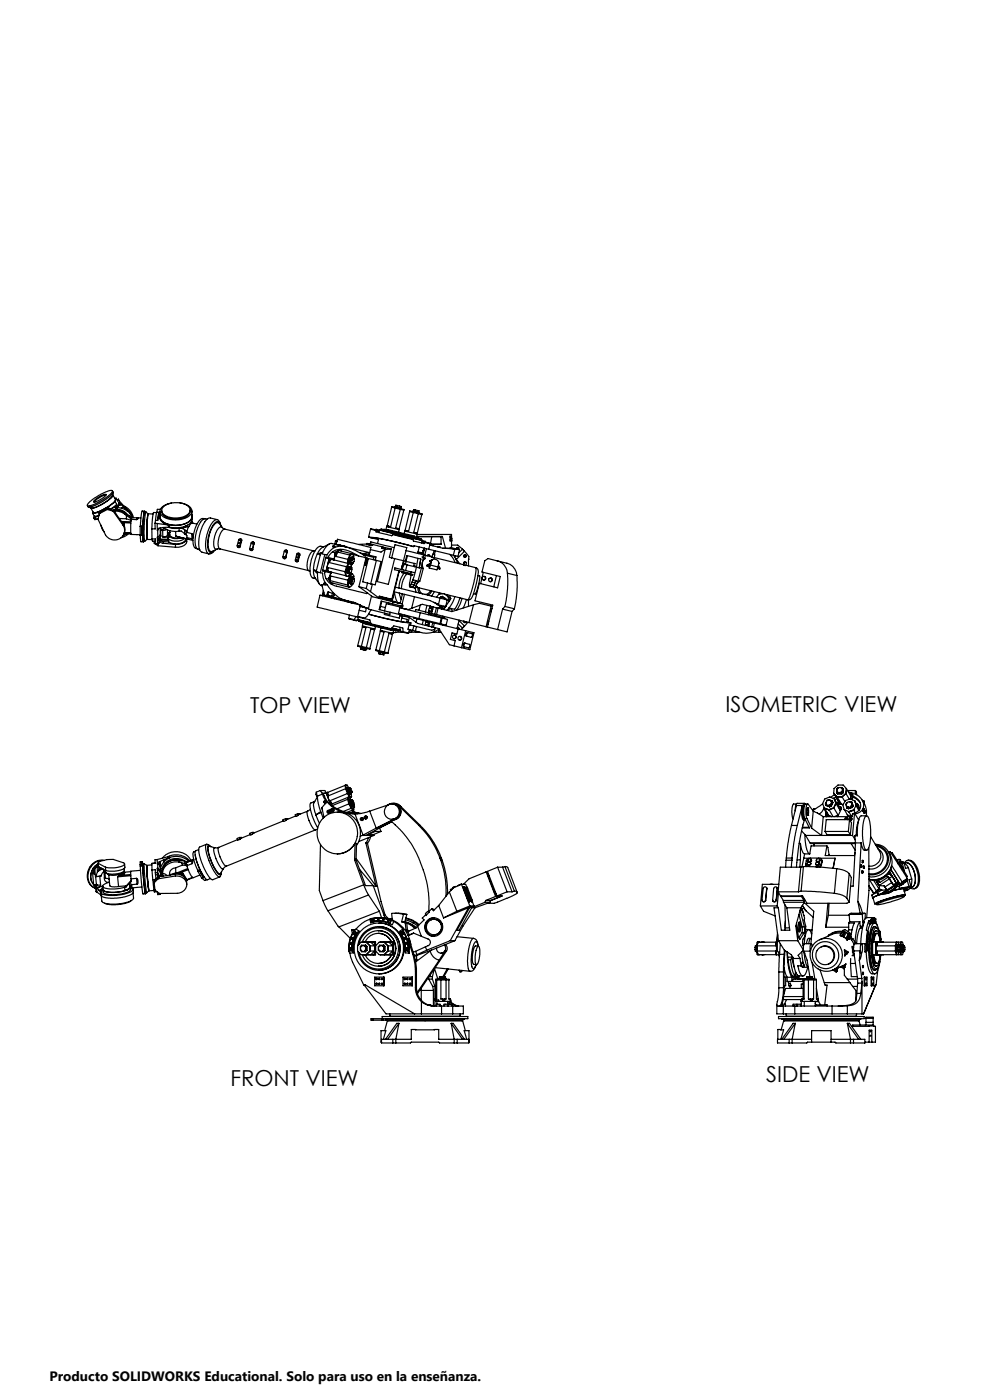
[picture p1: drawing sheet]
<svg xmlns="http://www.w3.org/2000/svg" width="210mm" height="297mm" viewBox="0 0 210 297" stroke-linecap="round" stroke-linejoin="round" font-family="sans-serif">
<defs><g id="words">
<g font-size="4.7">
<text x="53.1" y="151.4">TOP VIEW</text>
<text x="153.9" y="151.1">ISOMETRIC VIEW</text>
<text x="48.9" y="230.5">FRONT VIEW</text>
<text x="162.5" y="229.6">SIDE VIEW</text>
</g>
<text font-size="2.9" x="10.5" y="292.9">Producto SOLIDWORKS Educational. Solo para uso en la enseñanza.</text>
</g></defs>
<g fill="none" stroke="#000" stroke-width=".25">
<path d="M19.1 106.4l2.4-1.6 1.6-.7a.39 .39 0 0 1 .4-.1 .39 .39 0 0 1 .3 .3l-.5 .6-1.8 1.3-1.4 .8-1.1 .3a.3 .3 0 0 1-.5-.1 .3 .3 0 0 1 .2-.4zM19.6 108.9l.4 .6M19.8 108.6l-.2 .3M19.9 109.9l.2 .3h.3M20 109.5l-.1 .4M20 106.1l1-.7 1.1-.5a.23 .23 0 0 1 .4 .1 .23 .23 0 0 1-.2 .3l-.8 .6-1.1 .5a.33 .33 0 0 1-.5 0zM20.1 109.8l-.2 .1M20.1 109.8l.3 .4M20.8 108.7l-1.2 .2M20.8 108.7l.3 .4M20.8 110l-.4 .2M21 109.3l-1 .2"/>
<path d="M21 109.3l-.9 .5M21.1 108.9l-.3 1.2 1.6 3.3a2.13 2.13 0 0 0 2.8 1 2.13 2.13 0 0 0 .9-2.9M21.4 111.4l.3 .9 .4 .6M22.5 105l-1.7 .7-.9 .8M22.8 108.1l-1.7 .8M22.8 108.1l1.2 .3M22.8 107.9l.6 .2M22.8 107.9v.2M22.8 107.9l-1.6 .9-.1 .1M23 107.5l-2.2 1.2M23 107.5l.3 .6M23.4 108.1h.1"/>
<path d="M23.4 108.1l.7 .1M23.8 104.1l.2 .4-.4 .5-2 1.5-2.4 1.1h-.4l-.3-.4M23.9 105l-.4 .7-1.4 1-1.8 1-.6 .1h-.4l.5 .9 .4 .1 1.3-.5 2.4-1.5 .6-.7-.5-1.1M24 104.5l-.3 .9-1.9 1.5-2.2 .9-.8-.2M24 108.4l2.1 3.1M24.1 108.2l-.1 .2M24.1 108.2l.1 .3M24.2 108.2l.1 .1M24.3 108.3l1.9 3M24.3 108.3l-.1 .2M24.3 108.4h.3a3 3 0 0 1 1.9 .7M24.3 108.2h.1a3.1 3.1 0 0 1 2.3 .8"/>
<path d="M24.3 105.7h.3M24.3 107.6l-.9 .5M24.3 107.6l.3 .3M24.4 108.2a3.1 3.1 0 0 1 2.4 .9M24.4 106.4l-1.4 1.1M24.4 108.2l-.1 .1M24.4 106.4l.4 .6M24.5 108l-.1 .2M24.6 107.9l-.4 .3v.3M24.6 108.1h.1a2.92 2.92 0 0 1 2.5 1.2M24.6 105.7l-.2 .7M24.6 107.3l-.3 .3"/>
<path d="M24.6 107.3l.3 .4M24.6 105.7l.4 .6 .1-.4M24.8 107l-1.4 1.1M24.8 107l-.2 .3M24.8 107.8l-.4 .4M24.9 107.7l.9 .1M24.9 107.7l-.3 .2M25.1 107.3l-.2 .4M25.1 107.3l-.2 .3M25.1 105.9l.2 .4M25.1 105.9l-.3 .1M25.2 106.8h.1"/>
<path d="M25.2 106.8l.3 .2M25.2 106.8l-.1 .5M25.3 110l1.5 .1M25.3 106.3l-.1 .5M25.3 106.3l1.8 2v.1M25.4 107.1l-.3 .2M25.5 107h.1M25.5 107l-.1 .1M25.6 107l.6 .6M25.6 107l-.2 .1M25.8 107.8l1.3 .6M25.9 110.9h1.9l-.1 2.1h-1.3"/>
<path d="M26.1 111.1h.1M26.1 111.1l.3 .2M26.2 111.3a2 2 0 0 1 .1 1.8M26.2 111.3l-.1 .2M26.2 107.6l.9 .8M26.2 107.6l-.4 .2M26.3 107.3v.1a3.4 3.4 0 0 1 2 2.4M26.4 113.1l1.4 .1v.2h1.9M26.4 111.3v.2M26.4 111.3h.1M26.4 111.3v.3M26.5 109.1l.3 .2"/>
<path d="M26.5 109.1l.1-.2 1 .6M26.8 113.2l-.7 .5M26.8 113.1v.1M26.8 109.3l.7 .5M26.8 110.1l1 .3M26.8 109.3v.8M27 108.1l.6 .6 .6 1.1M27.1 108.4l.6 .7 .3 .7M27.3 113.2l-.9 .6-.7 .3M27.5 109.8l.2 .2M27.6 109.5l.2 .2M27.6 109.5l-.1 .3"/>
<path d="M27.6 113.2h-.8M27.7 113.2h.1M27.7 110l.1 .2M27.8 110.2v.5l-2-.1M27.8 109.7l1.3 .2M27.8 110.2h1.2M27.8 109.7l-.1 .3M29.1 109.9h.3l-.4 .3M29.1 109.9l-.1 .3M29.3 109.9h.6M29.7 111.7v1.9M29.7 111.7h.4"/>
<path d="M29.7 113.6h.4M29.8 113.6l.1 1.3 .5 .1M29.8 111.6h.4M29.8 111.6l-.1 .1M30.1 111.7v1.9M30.2 111.6l-.1 2M30.2 111.6l-.1 .1M30.7 108.4h-.5l-.1 .2-.3 3M30.8 108.6l-.1-.2-.4 3.2v2.5l.1 .9 .2-.2M30.9 108.7l.5 .3-.3 2.6v2.2l.2 .6-.6 .4-.1-1.5v-1.9zM31 108.6h-.3l-.1 .3-.3 3.2v2.4l.1 .3h.3M31.3 109.8l-.1 3.9"/>
<path d="M31.4 109h.1M32.2 112.2v2.1M32.2 114.3l.1 .5h.6M32.2 114.3h.7v1.1M32.5 109h-1l-.3 2.6 .1 2.8 1 .1M32.7 114.8v.4l.3 .2M32.9 111l.4 .1M32.9 111v1.2h-.7M32.9 114.8v.1M32.9 115.4h.5M32.9 115.4l.1 .1M33 110.4l-.1 .6"/>
<path d="M33 110.4h.4M33 115.5h.4M33 115.5l.5 .3M33.2 108.8h-.7l-.3 3.4M33.3 108.7l-.3 1.7M33.3 108.7h.4M33.3 111.1l.1 1.4v-.2M33.3 111.1l2.6 .3M33.4 113.9v.5M33.4 115.4v.1M33.4 114.4h.1M33.4 112.4l.1 1.5"/>
<path d="M33.4 114.4l.1 .9M33.5 114.4l.3 .4M33.5 113.9l-.1 1.5M33.5 115.3l-.1 .2M33.5 115.3v.5M33.5 115.8l3.7 .3M33.7 108.7l-.3 1.7M33.8 114.8v.4l-.3 .1M33.8 114.8h.1M33.8 112.1l-.4 .2M33.8 114.8l.4 .3 .4 .1M33.8 114.2l.1 .1"/>
<path d="M33.9 109.6v.2a2.27 2.27 0 0 0 2 1.6M33.9 114.3l.1 .1M33.9 114.3l-.1 .5M33.9 114.6l.8 .3M33.9 114.6h1.9M34 112.1v1.5M34 114.4h1.6M34 114.4l-.1 .2M34 113.6v-.2l.1 .3M34 113.6l-.5 .3M34 108.1h-.6l-.1 .6M34.1 112v.6"/>
<path d="M34.1 112.6v1.1M34.1 113.7l-.6 .7M34.1 112.5v.1M34.1 112.5h.4M34.3 108.3a2.03 2.03 0 0 0 2.1 1.7h1.8l1.5-.5a1.23 1.23 0 0 0 .6-1.1M34.5 112.5v1.4M34.5 113.9l1.3 .1M34.6 115.2l2.6 .3M34.7 114.9l-.1 .3M34.7 114.9l1.1 .1M34.7 111.9l1.2 .7 1.1 .1h1M34.7 107.4l.8-.4 1.4-.4 1.4 .1 .9 .3a1.26 1.26 0 0 1 1.1 1.3 1.26 1.26 0 0 1-1.1 1.2l-1 .3-1.4 .1-1.1-.2-.6-.3a1.13 1.13 0 0 1-.8-.9 1.13 1.13 0 0 1 .4-1.1z"/>
<path d="M34.7 111.9l-1.1 .2-.2 .2M34.8 112l.1 .1M34.9 112.1l-.8 .4M34.9 112v.1M35.3 112.3l-.8 .2M35.5 112.4v1.2l-.4 .2-.6 .1M35.5 113h.5M35.6 114.2l.6 .4 .7 .2 1.4-.1 .9-.5M35.6 114.4l.2 .2M35.6 114.2v.2M35.8 114.6v.4M35.8 114l-.2 .2"/>
<path d="M35.9 111.4v.4M35.9 111.8l-1.2 .1M36 113a.61 .61 0 0 0-.2 1M36 112.6v.9l.2 .3 .9 .3 .8-.1M36 113a.64 .64 0 0 0-.2 .7 .64 .64 0 0 0 .7 .4l.5 .2 1.2-.2M36 113h.1M37.2 115.5v.6M37.3 112.7v1M37.3 113.7l3.6 .9M37.3 113.7l2.5 .7-.1-.4M37.9 113.9v.1M37.9 114l.6 .2"/>
<path d="M38 112.7l.4-.1 .8 .7M38 112.1v.6M38.2 106.7l1.2 .3 .9 .6a1.34 1.34 0 0 1-.8 2.2l-1.1 .4-1.2 .1-1.2-.1-1.4-.6a1.3 1.3 0 0 1-.7-1.3 1.3 1.3 0 0 1 1-1.1l1.5-.5M38.4 112.1l.8 .3M38.4 112.1h-.4M38.5 114.1v.1M38.8 114.2h-.3M39.2 112.4l.3 .2M39.2 112.4v.9M39.2 113.3l.3 .2M39.4 114.3l-.3 .6-1.2 .5h-1.1l-1-.4M39.5 112.6l.2 .4"/>
<path d="M39.5 112.6v.9M39.5 113.5l.2 .5M39.6 114.3l-.2 .5-.6 .4-1.6 .3M39.6 114.3l-.1 .9-.5 .5-.9 .4h-.9M39.7 111.5l-.7 .3-1.3 .3h-1.2l-.8-.2M39.7 114l1 .3M39.7 113l1 .2M39.8 111.4l-.9 .5-.9 .2M40 111.7l-.3 1.3M40 111.7l-1.6 .4M40.3 108.2v.2M40.6 110.7l.1 .2"/>
<path d="M40.7 113.2l.2 .4v.6l-.2 .1M40.7 110.9l-.7 .8M40.7 110.9l1.1 .3M40.7 110.6l.2 .4M40.7 113.2v1.1M40.7 108.4v1.3a3.2 3.2 0 0 1-3.3 1.7l-1.2-.1-1.5-.5a1.55 1.55 0 0 1-.8-1.2v-1.1M40.7 109.1v.1a1.69 1.69 0 0 1-1.5 2l-2.2 .3-1-.2-1.3-.5a1.39 1.39 0 0 1-.8-1.5M40.8 109.5l-.1 1.1-.5 .6-.7 .3-1.7 .5-1.9-.2M41.9 116.5h.1M41.9 116.5l.4 .1M42.3 116.6h.1M43.4 110.1l-.6-.1-.7 .7-.7 1.3-.3 1.3-.2 1.1 .1 1.2 .3 .6 .5 .2"/>
<path d="M43.9 110.1h-.6l-.6 .5-.6 1-.5 1.5-.2 1.4 .1 1.3 .3 .6 .6 .2M45.3 117l-.5 .4-.5 .1M46.1 110.2l-1.5-.3-.7 .2-.9 1.4-.7 2.2-.1 2 .3 1.1 .3 .3 1.5 .4M46.7 116.4l-.6 .1M46.7 116.4l18.8 4.7M46.7 111.1l-.1-.3a.8 .8 0 0 0-.8-.6 .8 .8 0 0 0-.7 .6l-1 1.8-.5 2.2 .1 1.9 .3 .6 .3 .2M46.9 111.5l-.2-.4a.68 .68 0 0 0-.6-.5 .68 .68 0 0 0-.7 .5l-.7 1.3-.5 1.7-.2 1.7 .2 .9a.73 .73 0 0 0 .7 .5 .73 .73 0 0 0 .7-.5M47.2 111.9l.5 .4M47.2 111.9l-.7-.8a.81 .81 0 0 0-1.3 .5l-.7 1.4-.3 1.2-.1 1.6 .2 .8a.53 .53 0 0 0 .8 .3l1-.4M47.2 111.9a.71 .71 0 0 0-1.1 .6l-.7 2v1.6a.44 .44 0 0 0 .7 .4M47.7 112.3l-.6 .3-.7 1.5-.2 1.4 .2 .6 .3 .3M47.7 112.3l18.9 4.6"/>
<path d="M50.7 115.8v.1M50.8 115.2v.1M50.9 115.9h.1M51 114.3l.3 .1v.3M51 115.9l-.2 .3-.3-.1M51 114.6v.1M51.2 114.7v-.1a.29 .29 0 0 0-.3-.3 .29 .29 0 0 0-.3 .2l-.3 1.2a.29 .29 0 0 0 .2 .4 .29 .29 0 0 0 .4-.2M51.2 114.7h.1M51.2 114.7l-.3 1.2M51.3 114.7l-.3 1.2M53.3 116.4v.1M53.5 116.6h.1"/>
<path d="M53.6 115l.3 .1v.3M53.6 116.6l-.1 .2h-.3M53.6 115.3v.1M53.8 115.4a.28 .28 0 0 0-.2-.4 .28 .28 0 0 0-.3 .2l-.3 1.3a.29 .29 0 0 0 .2 .3 .29 .29 0 0 0 .3-.2M53.8 115.4h.1M53.8 115.4l-.3 1.2M53.9 115.4l-.3 1.2M60.6 118.2l.1 .1M60.6 116.7l.3 .1 .1 .3M60.7 118.3l-.2 .2h-.3M60.9 117.1a.29 .29 0 0 0-.2-.4 .29 .29 0 0 0-.4 .2l-.3 1.2a.29 .29 0 0 0 .2 .4 .29 .29 0 0 0 .4-.3M60.9 117.1l-.3 1.1"/>
<path d="M60.9 117.1h.1M61 117.1l-.3 1.2M63.2 118.9l.1 .1M63.3 117.4l.3 .1v.3M63.3 119l-.2 .2-.3-.1M63.5 117.7a.29 .29 0 0 0-.2-.3 .29 .29 0 0 0-.4 .2l-.2 1.2a.27 .27 0 0 0 .1 .3 .27 .27 0 0 0 .4-.2M63.5 117.7l-.3 1.2M63.5 117.7l.1 .1M63.6 117.8l-.3 1.2M66.6 116.9h.2M66.6 116.9l-.6 .3-.7 1.5-.2 1.4 .2 .8 .2 .2M67.3 117.5l-.7 2.2-.1 1.2"/>
<path d="M67.3 117.5l.6 .1M67.9 117.6v.2M67.9 117.6h.1M68 117.4l-.9 3.9M68 117.4l.9 .2M68 117.4l-.1 .2M68.4 117.2l-.1 .3M68.4 117.2l-1.1 .3M68.6 116l-.8-.1-.6 .4-.7 1.1-.5 1.6-.2 1.4v1.4l.5 .8 .7 .2M68.9 117.6h.1a.43 .43 0 0 0 .5 .1 .43 .43 0 0 0 .2-.4 3.6 3.6 0 0 1 4.8-.9l3 1.4M68.9 117.6l-1 3.9M69.1 118.4l4.8 1.2"/>
<path d="M69.7 118.3l-.1 .2M69.7 118.3l1.2 .3M69.7 118v.3M69.7 118.8l.2-.2h.4l-.5 .7M69.7 118.8l.2 .1M69.7 118.8l-.4 2M69.8 119.3l3.7 .9M69.8 118.5l-.6 2.6M69.9 115.4l-1.8 1-.8 1.1M69.9 118.9l-.1 .4M70.1 118.6l-.2 .3M70.5 117.1l.5 .1"/>
<path d="M70.7 115.8h.3v.2l-.3 .1zM70.9 118.6l-.1 .2M71 117.2l-.1 1.4M71 117.5l-.1 1.3M71 117.5l.3 .1M71.2 117.2l-.2 .3M71.2 115.5h.1M71.2 117.2h.2M71.2 118l2.6 .7M71.3 115.5l.8 .1M71.3 115.5h.1M71.3 117.6l-.1 .4"/>
<path d="M71.4 117.2l-.1 .4M71.5 114.8l.1-.4 7.1 1.7-.3 1.2M71.5 114.8l-.2 .7M71.5 114.8h-.3l-.2 .7M71.6 117.1l2.7 .7M71.6 117.1l-.4 .9M71.6 117.1l-.2 .1M72 116.7h.4M72 116.7l-.8 .5M72 116.7h.3M72 116.6h.2M72.1 115.7l-2.1-.4-.8 .7-.8 1.2"/>
<path d="M72.1 115.7l.9 .2M72.1 115.6l.9 .2M72.1 115.6v.1M72.2 116.6l-1.2 .6M72.2 116.6v.1M72.3 116.7l.1 .2M72.3 116.7l-.2 .1 2.7 .7M73 115.9l.4 .1M73 115.8l.4 .2M73 115.8v.1M73.4 116l5 1.3M73.8 118.7h.1"/>
<path d="M73.8 118.7l-.1 .8M73.9 119.5l-.4 .7M73.9 119.5l.2 .1M73.9 118.7l-.1 .8M74.1 119.6l-.5 .7M74.1 119.6l.4 .1v.7M74.2 118.6l-.1 .9h.1M74.2 119.5v.1M74.2 118.6l.1 .1M74.2 119.5h.1v.1M74.3 118.4v.2M74.3 118.6h-.1"/>
<path d="M74.3 119.3l.4 .3M74.3 118.6h.1M74.3 119.3l.3 .1M74.3 118.4h.1M74.3 117.8l-.4 .9M74.3 118.7l-.1 .8M74.3 118.8v.5M74.3 118.8l.3 .1M74.4 118.6l-.1 .1M74.4 118.4v.2M74.5 119.6h-.1M74.5 118.5l-.2 .3"/>
<path d="M74.5 118.5h.3M74.6 119.4l.1 .2M74.6 117.5l-.4 .3-.4 .9M74.6 118.9v.5M74.7 119.6l-.2 .4M74.8 117.5l-.5 .3M74.8 117.5l.2 .5v.4M74.8 118.3l.1 .1M74.8 118.2l-.5 .2M74.8 118.2v.2M74.8 118.2l-.4 .2M74.8 118.5l-.2 .4"/>
<path d="M74.9 117.6l1.2 .3M75 118.4l-.3-.1-.2 .2M75 118.4l-.2 .1M75 118.4l.2 .2M75.1 118.5l.1 .1M75.2 118.6l-.1 .5-.4 .5M76.1 117.9l1.3 .4M76.1 117.9a6.3 6.3 0 0 0-4.4-1.3 3.2 3.2 0 0 0-2.2 1.6h-.4l-.7 2.9h.1a.5 .5 0 0 1 .4 .8 3.4 3.4 0 0 0 3.3 2.7l5.6 1.3v-.2M76.4 117.3l.5 .1M76.9 117.4l1.3 .4M77.4 118.3h.2l-1.5 6.2M77.5 117.8l-.1 .5"/>
<path d="M77.5 117.8l1.8 .4-.1 .5M77.6 119.6v.1M77.6 119.3l.1 .3a.19 .19 0 0 1 0 .3 .19 .19 0 0 1-.3-.1 .19 .19 0 0 1 .1-.2zM77.6 119.5v.2zM77.7 119.3l-.3 .4 .1 .2M77.8 115.4l-1.7 .1M77.8 118.7h.1M77.8 118.6v.2zM77.9 118.4v.5a.19 .19 0 0 1-.3-.1 .19 .19 0 0 1 .2-.2zM77.9 118.4l-.3 .2 .2 .4M78.2 114l3.6 .5 6 1.5M78.2 114h.4"/>
<path d="M78.2 117.8l1.6 .3-.2 .7M78.3 115.4h.3M78.4 117.3l-.2 .5M78.4 115.4l-.6-.1v.2l.6 .1M78.4 115.4l.3 .1a.16 .16 0 0 1 .3 0 .16 .16 0 0 1 0 .2 .16 .16 0 0 1-.2 0h-.5zM78.4 117.3l-1.5 .1M78.5 115.4l.2-.4 4.9 1.2M78.6 114l2.6 .4 6.6 1.6M78.6 114h.1M78.6 115.4l4.4 1.1M78.6 112.3l-.4 1.7M78.6 112.3l1.2 .2"/>
<path d="M78.6 112.3l1.2 .1M78.9 114l.3 .2M79.2 114.2l1.1 .3M79.2 114v.2M79.7 112.4l.2-.1 10.3 2.5v.2M79.8 112.5v.4l3.3 .8 .2-.3M79.8 112.5l.6 .2M79.8 112.4v.1M79.8 112.4l.6 .3M79.8 118.9l1 .2-1.2 5-1-.2M79.8 118.9l-1.7-.4-1.2 4.9 1.7 .5M79.8 118.9l-1.2 5"/>
<path d="M80.3 114.2l-.2 1.1M80.4 112.7v.3M80.5 112.4l9 2.2M80.5 112.4l.4-.2 .3 .1 8 2 .3 .3M80.5 112.4v.1M81 116.1l.7 .1-.1 .2-.6-.1zM81.4 112.4l7.4 1.7M81.7 116.6l-1.7 6.8M81.7 116.6l-.9 .5-2.2-.5M82 111.7l2.7 .7-.1 .5M82 111.7l-.2 .7M82.1 111.5l.3 .1"/>
<path d="M82.1 111.5v.2M82.3 112.5v-.1l4.1 .9 1.5 .4v.2M82.4 111.6v.2M83 116.5l-1.3 .1M83 116.5l-.4 1.7 .5 .2M83.1 118.4l.7-2.8 1.3 .2 1.2 .4-.7 2.8M83.1 118.4l2.5 .6M83.1 107.6l.7 .2M83.1 107.6v-.1l.8 .1M83.1 107.6l-1 3.9M83.3 113.4l4.3 1.1M83.3 113.4h.5l3.7 .9 .1 .2"/>
<path d="M83.7 118.5l-1.3 5.5-2.6-.7M83.8 107.8l1.9 .4M83.8 107.8l-.9 3.9-.5-.1M83.9 107.6l-.1 .2M83.9 107.6l1 .3M84 107.5v.2M84 107.5l.9 .2M84 107.5h-.3v.1M84.3 107.2h-.3l-.1 .3M84.3 107.2l-.1 .4M84.3 107.2l.4 .1M84.4 112.1l.3 .1"/>
<path d="M84.4 112.1l-.1 .2M84.7 112.2l-.1 .2M84.7 107.3v.4M84.7 107.3l.4 .2-.1 .3M84.9 107.7l-.1 .2M84.9 107.7l.2 .1v.1M84.9 107.9l.8 .2-1 4.1M84.9 107.9l-1 4.1 .5 .1M85.4 119.7l-.2 1.1zM85.6 119l.4 .1M85.6 119l-.5 1.8M85.7 113.2l.2-.5 2.6 .6-.2 .7"/>
<path d="M85.8 119.7v.1M85.8 119.7l.5 .1M85.8 119.7h.1M85.9 112.5l.4 .1M85.9 112.5v.2M86 119.1h.1M86.1 116.8l3.9 .9M86.1 119.1l2.1 .5M86.1 119.1l-.1 .5-.5-.2M86.3 112.6l-.1 .1M86.3 119.8l-.3 1.2M86.3 119.8l1.8 .5"/>
<path d="M86.4 117.9l-.3 1.2M86.9 108.5v-.1l.8 .2M86.9 108.5l1.8 .5M86.9 108.5l-1 4M87.6 114.5l.1 .3 2.2 .5 .2-.2M87.7 108.6l-1 4.1-.4-.1M87.7 108.6l1.1 .2M87.8 116v-.3l3.1 .8M87.8 108.4l.9 .3M87.8 108.4v.2M87.8 108.4h-.2v.1M87.9 119.5l-.1 .5h.2v.3"/>
<path d="M88.1 108.2l-.3-.1-.1 .3M88.1 108.2l-.1 .3M88.1 108.2l.5 .1M88.2 113.1h.3M88.2 113.1v.1M88.4 113.9h5.2M88.4 113.8h5.4l.7 2.5M88.5 113.4h7.3v2.8M88.5 113.1v.2M88.6 108.3l-.1 .3M88.6 108.3l.3 .1-.1 .3M88.6 117.3l.1-.1 .1 .2"/>
<path d="M88.7 118.5l-.4 1.8M88.7 108.7h.2v.2M88.7 108.7v.1M88.7 117.2l1 .2 .1 .3M88.7 113.9l.1 .2M88.7 109l-.9 3.9 .4 .2M88.8 114.1v.1M88.8 108.8l-.1 .2M88.8 108.8l.7 .2v.2l-.8-.2M88.9 116l-.3 1.4M89.3 118.6l-3-.7-.3 1.2M89.3 118.6l-.4 1.9"/>
<path d="M89.3 118.6l-.4 1.8M89.3 117.2v.1M89.5 109.2l-1 3.9M89.5 118.1l.3 .1M89.5 114.9l-.1 .3M89.5 114.6h.1M89.5 114.9l.6 .2M89.5 114.9l.6 .1M89.6 119.3v.6l.2 .7M89.6 119.3l-.2 1.2M89.8 118.2l-.2 1.1M89.8 118.2l.3 .3"/>
<path d="M89.8 117.8v.4M89.9 116.8h.1M89.9 116.8h-.2l-.1 .5-.9-.2M90 116.3l-.1 .5M90.1 116.3l-.3 1.1 .4 .5-.1 .6M90.1 115.1l1.2 .3M90.1 115l1.2 .4M90.1 118.5l-.4 .5-.1 .3M90.1 115v.1M90.5 116.4l-.4 1.4 1.6 .4M90.6 117.9a.37 .37 0 0 1 .4-.2 .37 .37 0 0 1 .3 .4M90.9 116.5l.3-.9 2.9 .7 2.4 .2"/>
<path d="M90.9 116.5l5.3 1.3M91 117.8l-.4 .1M91 117.8h.1M91.1 119l.3 .3M91.3 115.5l.6 .2-.1 .1M91.3 115.4h.1M91.3 115.4l-.1 .2M91.3 115.4h2.3M91.3 119.9l1.6 .4M91.3 119.9l-.2 .6M91.4 119.5l-.8 .3v.2M91.4 119.2a.85 .85 0 0 1 1-.5 .85 .85 0 0 1 .7 .9l-.2 .7"/>
<path d="M91.4 119.2l-.1 .7M91.4 119.2l-.1 .3M91.5 119.1l-.2 .4M91.6 113.9l-.3 1.5M91.6 118.8l-.5 .2M91.7 118.8l-.6 .2M91.8 117.8l.1-.3 .3 .2-.1 .7-.4-.2M91.8 117.8l-.1 .4M91.8 117.8l-.2 .3M92.1 116.8l-.2 .8M92.1 118.3l6.3 1.5M92.4 116.9l-.3 .7"/>
<path d="M92.9 116h.4v.2M93 119.9l.3 .8M93.1 119.4v.1M93.6 113.8v1.7h-2.3M93.9 116.3h1.6M95.4 117.6l.8 1 .3 .7M95.5 116.3l1 .2M95.5 116.3l.1-.2 1.9 .5-.3 1.4-1-.2M95.8 115.6h1.3l1.9 1.8 .4 .7v1.9M95.8 113.7h-.3v1.1h.3v-.6M96.2 117.8l.8 1.7M96.5 116.5l-.3 1.3"/>
<path d="M96.7 117.9l-.3 .2M96.7 118.6l.8 1M96.8 116.4a.29 .29 0 0 1 .4-.3 .29 .29 0 0 1 .1 .5M96.9 116.5a.19 .19 0 0 1 .2-.3 .21 .21 0 0 1 .1 .4M97.3 117.3l.8-.8 .4 .4-1.7 1.8M98.3 119.8l.1-.4v.4M98.5 119.3h.4l-.1 .7-.4-.2M98.5 119.3h.1M98.5 119.3l-.1 .1M98.8 119.9l2.1 .5M105.5 119a2.85 2.85 0 0 1 2.1 2.6M105.5 119l2 .5a2.85 2.85 0 0 1 2.1 2.6"/>
<path d="M105.5 119l-2-.5-.7 .5-.6 2.4 3.9 .9-.5 2.4-3.9-.9-.9 3.7 3.7 .9-1.1 4.6M65.5 121.1h.3M66.5 120.9l.2 1.5 1.1 1.5M66.5 120.9l.8 .8M66.5 120.9l.5 .2M67 121.1l.1 .2M67 121.1h.1M67.1 121.3l.8 .2M67.1 120.9l-.1 .2M67.3 121.7l.3 1.8a1.05 1.05 0 0 0 .7 .8M67.4 121.4l-.1 .3M67.9 121.5l.5 .1 .4 1.6 .6 .9"/>
<path d="M68.5 120.9l4.9 1.3M68.6 125.3l-.3 1.1M68.7 125.6l-.2 .8M68.7 123.7l.3 .1v.2h-.3zM68.9 121.1v.1M68.9 121.2v.3M68.9 121.2l1.3 .4M69.1 122.7l.6 .1M69.3 120.8l.1 .1M69.4 124.1a6.7 6.7 0 0 0 3.8 3.2M69.4 124.1h-1.2l.7 2.2 4.3 1M69.4 120.9l.1 .3"/>
<path d="M69.5 120.4l.1 .8-.3-.1v-.3M69.5 120.4l3.7 .9M69.5 120.4l-.1 .5M69.5 126.3l.9 .2M69.7 125.6l.8 .2M69.7 125.6h-.2l-.1 .6 .1 .1M69.7 122.8l.7 1.2M69.7 125.6l-.2 .7M69.8 123l.5 .8M69.8 123h.2M69.8 122.6v.4M69.8 122.6h.2"/>
<path d="M70 123l.1 .2M70 122.6v.4M70.1 123.2l3.8 .9M70.1 122.2l3.7 .9M70.1 122.2l-.1 .4M70.1 122.2v1M70.2 121.4v.2M70.2 121.6l-.5 1.2M70.3 121.4l-.5 1.2M70.3 123.9l.1 .1M70.3 126.6l-.1 .3M70.3 123.8h.1"/>
<path d="M70.3 123.8l.1 .1M70.3 123.8l.2 .1M70.4 123.9v.1M70.4 123.9l-.1-.3 3.9 1M70.5 125.8l.4 .5-.1 .3-.4-.1M70.5 125.8l-.1 .7M70.6 123.7l-.2 .2M71 126.9l2.4 .6M71 126.9v.1M71 126.8v.1M73.2 127.3a15.8 15.8 0 0 1 4.9 1.8M73.2 121.3h.1"/>
<path d="M73.2 121.3l.1 .8M73.3 121.3l.1 .9M73.4 127.5v.1M73.4 127.4v.1M73.4 127.4v.2M73.5 120.2l.1 .1M73.5 120.2l-.3 1.1M73.6 120.3l-.3 1M73.7 127.5l.3 .2M73.7 121.3l-.1 .2 .2 .1M73.7 121.3l.1 .3M73.8 123.1h.1"/>
<path d="M73.8 123.1l-.1 1 .3 .5M73.8 121.1l.3 .1M73.8 121.1l.1 .4 .3 .1M73.9 127.5a.22 .22 0 0 0 .1 .2 .22 .22 0 0 0 .3-.1M73.9 124.1l.3 .5M73.9 120.4h-.1l-.2 .9h.1M73.9 120.6l.3 .2M73.9 120.6l-.1 .5M73.9 120.4l-.2 .9M73.9 123.1v1M74 131.2l1.1 .3M74 131.2l1.1 .4"/>
<path d="M74 122.1h.2M74.1 120.2h-.2v.2M74.1 120.4l.3 .1M74.1 120.4l-.2 .2M74.1 120.2l-.2 .2M74.1 120.2l.3 .2M74.1 130.5l-.1 .7M74.1 121.2l.1 .4M74.1 121.5v.2l-.3-.1M74.1 123.6l.4 .4M74.1 123.6h.2M74.2 123.3v.1"/>
<path d="M74.2 123.3h.1M74.2 123.4l-.1 .2M74.2 122.1l-.4 1M74.2 122.1l.1 .1M74.2 123.4h.1M74.2 120.8l-.1 .4M74.2 121.7l.6 .1M74.3 123.6l.2 .4M74.3 123.3v.1M74.3 127.6l.3 .3M74.3 121.6l-.5 .7-.4-.1M74.3 122.2l-.4 .9"/>
<path d="M74.3 123.4v.2M74.3 123.6l.5 .3M74.3 123.6l.3 .1M74.4 123.2l-.1 .4M74.4 123.2l.3 .1M74.4 120.5l-.2 .3M74.4 120.4v.1M74.4 120.4h.2l-.1 .9-.2 .3h-.1M74.4 120.4h-.3M74.5 127.6a.22 .22 0 0 0 .1 .3 .22 .22 0 0 0 .3-.2M74.5 122.8l-.1 .4M74.5 122.8h.4"/>
<path d="M74.6 122.6l-.1-.1-.3 .8M74.6 122.6l-.3 .7M74.6 123.9h.1M74.6 123.9l-.1 .1M74.6 121.7l-.4 .4M74.6 123.7l.2 .2M74.7 123.3l-.1 .4M74.7 122.4l-.2 .1M74.7 122.4l-.1 .2M74.7 122.4l.2 .3M74.8 123.9l-.2 .3-.4 .4M74.8 121.8l-.5 .4"/>
<path d="M74.8 121.8l.3 .4-.1 .5M74.9 122.8l-.2 .5M74.9 123.8h.1M75 127.8l-.1 .2M75 123.8l-.2 .1M75 122.7l-.2-.1-.3 .2M75 122.7l.2 .6-.2 .5M75 122.7l-.1 .1M75.1 131.5v.1M75.1 131.5l.6 .1M75.1 131.6h.6M75.5 130.8l-.4 .7"/>
<path d="M75.8 130.9l1.8 .4a.96 .96 0 0 1 1.1 1M75.8 131.4l2.8 .7M75.8 131.5l2.8 .6M75.8 131.5l.3 .3 2.7 .7M75.8 131.4v.1M75.9 136.9l.8 .2M76.1 124.5l1.7 1.2M76.1 124.5l1.6 .3M76.2 130.9l-.5 .7M76.4 128.4l-8.5-2.1-.6 2.5 8.5 2.1M76.5 137.2l-.1 .2h.3M76.6 137.4l-.1 .3 .3 .1"/>
<path d="M76.6 137.3l1.1 .2M76.6 131.9l7.4 1.8M76.7 137.1l-.1 .2M76.7 137.1l1 .3M76.7 137.4l.8 .3M76.7 137.3v.1M76.8 137.8l.5 .1M76.9 133l.3 .1M76.9 133l-1.1 4.1 .8 .2M76.9 137.5l-.1 .3M76.9 132.8v.2M77 128.8l-.6-.1 .1-.3-.7 2.5"/>
<path d="M77 128.8h.1M77 132.1l-.1 .7 2.6 .7 .2-.6M77 128.7v.1M77.2 133.1l.4 .1-.9 3.9M77.2 132.9v.2M77.3 128.8v.1l.5 .1M77.3 137.6v.3M77.5 132.2v.2l2.7 .7 2.8 .6 .1-.1M77.6 137.5l-.1 .2M77.7 137.7l-.1 .3-.3-.1M77.7 124.8l2.8 2.1M77.7 137.4v.1"/>
<path d="M77.7 137.4l.8 .2v.1l-.8-.2M77.7 129l-.2 .8-1.3-.3M77.8 125.7l1 .7M77.8 129h.1M77.8 137.6l-.3 .1M77.9 129h.1M78 123.7l-.3 1.1M78.1 129.1l4.6 1.2 .1-.4M78.7 132.3l4.3 1.1M78.7 132.3l.1 .2M78.7 129.4l-.6 .9-.6 .7-.3 .1-1.3-.3M78.8 132.5l4 1"/>
<path d="M78.8 126.4l-.7 2.7M78.8 126.4l4.6 1.3M79 123.9l-.4 1.6M79.1 133.5l.3 .1M79.1 133.5l-.4-.1-1 4M79.2 133.3l-.1 .2M79.4 133.6l-.9 4M79.5 133.4l-.1 .2M79.7 137.9v.1l.7 .2M79.7 137.9l.8 .1M80.3 126.8l.2-.3 2.6 .6M80.3 126.8l3.4 .8v.1"/>
<path d="M80.3 138.2v.1l.2 .1M80.4 138.3l-.1 .4h.3M80.4 138.2l1.1 .3M80.5 138l-.1 .2M80.5 138l1.8 .5M80.5 138.4l.9 .2M80.5 138.2v.2M80.6 138.7l.5 .1M80.6 126.5l2 .6h.3l-.1 .3M80.7 133.9l.3 .1M80.7 133.9l-1 4M80.7 128.6l1 .3"/>
<path d="M80.7 133.7v.2M80.7 138.4l-.1 .3M80.8 126.6v.3M80.8 133.2l-.1 .5 2.7 .7 .1-.7M81 134l.5 .1-1 3.9M81 127.6l-.5 1.7M81 133.8v.2M81.2 138.5l-.1 .3M81.4 138.4v.2M81.5 138.5l.8 .1v-.1M81.5 138.6l-.1 .4-.3-.2M81.6 130.1v.3l3 .7 .3-.7"/>
<path d="M81.6 138.5v.1h-.2M82.5 127.9l-.1 .3M82.7 127.1v.2M82.8 133.5l1.7 .4 .3-.2M83 134.5h.3M83 134.5l-.5-.1-1 4.1M83 133.4a.98 .98 0 0 1 1.5-.4l.3 .1a.67 .67 0 0 1 .6 .2 .67 .67 0 0 1 .1 .7M83 133.4l-.2 .1M83 134.3v.2M83.1 127.6l1.5 .3M83.1 133.3l1.7 .4M83.1 133.2l1.8 .5"/>
<path d="M83.3 128.1l-2.4-.6-.5 1.8 4.3 1.1h.3l.1-.1M83.3 134.5l-1 4M83.3 134.4v.1M83.4 127.7l2 .4-.1 .5-2-.5M83.4 127.7l-.1 .4M83.7 125.6l-.5 1.9M83.7 120.5l3.5 .8-.1 .4-3.4-.8zM83.9 124.6l9.4 2.3M84.3 127.9l-.3-.9-.4-1.4 7.7 1.8 1.7 .8M84.6 127.9h.1M84.6 121.1l-1.5 6M84.7 125.8l.4 1.3"/>
<path d="M84.7 121.1l-1.5 6.1-.1-.1M84.8 121.1l-.2 .3M84.8 130.6l.6 .1M84.8 133.1l.1 .8M84.8 130.5l2 .4M84.9 133.6l-.1 .1M84.9 133.9l.6 .1M84.9 133.9l.6 .2M85 128.5l-.1 .3M85.2 120.8l.4-1.4-.3 1.5M85.2 120.6h.1M85.2 121.2v.1l2.4 .6"/>
<path d="M85.2 131.1l1.2 .3-.1 .5 .1 .1M85.3 125.9v.2M85.3 121.3v.2l2.2 .6M85.3 128.5h.2l-.1 .4M85.3 130.7l-.2 1.2M85.4 128.9l-.1 .1 .8 .3M85.4 128.9l-3.4-.8-.4 1.5M85.4 126l-.5 2M85.5 134.1l1.2 .2M85.5 134.1l-2.1 .1M85.5 134l1.2 .3M85.5 134v.1"/>
<path d="M85.6 120.8l-.1 .1M85.7 121.6a5.6 5.6 0 0 0-1.1 3.2M85.8 126.1l-.5 2M85.9 130.5l-.1 .1 .7 .2 1.8 1.2M86.1 129.3h.1M86.3 121.7l-.2 .3a5.2 5.2 0 0 0-.9 2.9M86.4 132l.4 .1M86.4 132h.1M86.7 134.1h2.3M86.8 132.1l-2.6-.4-6-1.4 6.2 1.5 2.7 .3M86.8 132.1h.3M86.8 133.7l.6 .1 .1-.1"/>
<path d="M86.8 131l-.2 1M86.9 133.6l-.2 .7M86.9 124.5l1.2 .2M87 124.5l.6 .1M87.1 132.1v.5M87.2 121.3l.6 .2M87.2 122l-.3 1.9v.5l.1 .1M87.2 124l.6 .1M87.2 124l-.2 .5M87.2 133.8v.3M87.3 129h.1M87.4 123.5l-.2 .5"/>
<path d="M87.4 123.5l.6 .1M87.6 133.7l.5 .2M87.6 124.6h.1M87.6 123l.6 .2M87.6 123l-.2 .5M87.6 124.6l.5 .1M87.7 121.5h.1M87.8 132.8l.5 .1M87.8 132.8l-1-.3-.3 1 1.1 .2M87.8 132.8l-.2 .9M87.8 124.1l-.2 .5M87.8 130.9v.2l.6 .2"/>
<path d="M87.9 126.6l-.6 2.5M88 123.6v.1M88 123.7l-.2 .4M88.1 133.9l2.1 .4 1.8-.2M88.1 124.7l.2 1M88.2 133.9v.2M88.2 123.3l.4 .1M88.2 123.3l-.2 .4M88.2 123.2v.1M88.2 123.2l-.2 .4M88.3 132l.3 .3 1 .2M88.3 132.9l2.7 .7a1.06 1.06 0 0 0 1.2-.1"/>
<path d="M88.3 124v.3l.2 .2M88.3 120.3l-.7 2.7M88.3 132.9l-.2 1M88.3 120.3l.6 .2M88.3 124l-.2 .7M88.4 124.6l10.8 2.6M88.4 124.6l-.4 .1M88.4 131.3l-.1 .7M88.4 131.3l1.4 .3M88.5 124.5l-.1 .1M88.5 124.5l-.4 .2M88.6 123.4l-.3 .6"/>
<path d="M88.7 124.7v.5l.3 .6M88.9 131.2l4.4 1.1M88.9 129.5l1.3 .3M88.9 129.5l-.7-.2-.1 .4M88.9 124.7v.3a1.31 1.31 0 0 0 .8 1M88.9 120.4v.1M88.9 120.4l.5 .1M89 123.3l-.7 .7M89 123.3l-.4 .1M89.1 130l4.5 1.1M89.1 128.4l-.2 1.1M89.1 128.4l.5-.2 1 .2"/>
<path d="M89.1 128.4l-2.5 .9h-.5M89.1 130l-4.3-1.1-.3 1.2 4.4 1.1M89.1 130l-.2 1.2M89.4 120.5l-.8 2.9M89.4 120.5l.4 .1M89.6 132.5l.6 .2M89.8 120.6l-.8 2.7M89.8 131.6l.7 .2M89.8 131.6l-.2 .9M90.2 132.7h.1M90.2 129.8l.7 .2M90.3 132.5l-.1 .2"/>
<path d="M90.3 132.7l.6 .1M90.3 132.6v.1M90.5 131.8l-.1 .1M90.5 131.8h.1M90.6 131.6l-.1 .2M90.6 120l.5 .2M90.6 120l.7-.3-.2 .5M90.6 131.8l-.1 .1M90.6 131.8l.5 .1M90.6 128.4l-.4 1.4M90.6 128.4l.6 .2M90.6 131.9l.3 .1 .2 .2"/>
<path d="M90.8 130.4l.1-.2 3.4 .9v.1M90.9 130h.1M90.9 132.8l.7 .2M91 132.5l-.2 .2-.3-.1M91 130l.6 .1M91 129.5l-.1 .5M91 129.1h.1a.34 .34 0 0 1 .5 .1 .34 .34 0 0 1-.3 .5l-.3-.2zM91.1 129.7l-.1 .3M91.1 120.2v.3M91.1 131.9l-.2 .9M91.1 131.9l.7 .2M91.2 128.6l-.1 .4"/>
<path d="M91.2 128.6h.1M91.3 125.3a1.21 1.21 0 0 1-1.2 .8M91.3 129l.4 .1 .1 .2M91.3 128.6l-.1 .3M91.3 128.6l.6 .2M91.4 130.1l-.1 .2M91.6 125.4l-.3 .5-.6 .4M91.6 133l.3 .1M91.6 130.1l.6 .2M91.7 129.6l-.2 .2-.3-.1M91.8 132.1l-.2 .9M91.8 132.1l.3 .1"/>
<path d="M91.8 134.1h1.8M91.9 128.8l-.3 1.3M91.9 128.8l.7 .1M91.9 133.1l1.2 .2 2.2 3.5 1 .2M92 127.8l.6 .3M92.1 125.5l-.6 .9M92.1 134v.1M92.1 132.2l6.7 1.6M92.1 132.2l-.2 .9M92.2 133.5l-.2 .6M92.2 130.3l.4 .1M92.3 133.2l-.1 .3"/>
<path d="M92.4 127.9l.2 .2M92.6 128.9l-.4 1.4M92.6 128.9l.3 .1M92.6 130.4l10.5 2.6M92.6 128.1l.4 .1M92.8 128.3l1.1 .7M92.8 120.6l.5 .1M92.9 120.3l-.2 .6-1.6-.4M92.9 129l-.3 1.4M93 120.1l.3 .6M93 126.1l-.4 .6M93.1 133.5h.1"/>
<path d="M93.1 133.5l-1.1 .6M93.1 133.5v.6M93.3 126.9l.2-.3 .2 .1 .1-.2 .8 .5-.1 .2M93.3 125.8l-.3 .3M93.3 132.3l.2 .1M93.3 126.9l1.6 .4-.4 1.4-1.8-.4-.1-.2M93.3 126.9l-.3 1.3M93.4 128.7l-.4 .3M93.4 126.9l.5-.2 .5 .4M93.6 131.1l-.3 1.2M93.6 131.1h.2M93.8 131.1l1.1 .3-.3 1.2-1.1-.2"/>
<path d="M93.8 131.1l-.3 1.3M93.9 129l-.3 .2M93.9 130.7v.3M93.9 125.9l-.9 .2M94 132.5l-.1 .1M94.2 128.6l-.7 .2M94.3 126l.7 .5 .3 1.1-.8 1M94.4 128.9l-.5 .1M94.4 128.9l-.2 .2-.3-.1M94.5 128.7l-.1 .2M95 126.2l-.1 .2M95 126.5l.4 .3"/>
<path d="M95.1 129.5a.38 .38 0 0 1 .5-.3 .38 .38 0 0 1 .2 .5M95.3 129l-.5 .5M95.4 126.8l.1 .4M95.4 126.8l.2 .2-.1 .2M95.5 126.3l-.1 .5M95.5 127.2l-.3 .4M96.3 137l1.6 .4M96.4 134.7a.39 .39 0 0 1 .4 .5 .39 .39 0 0 1-.6 .3M96.5 126.6l-.6 1.5-.6 .9M97 133.2h.2l.1 .2M97 133.1h.3l.1 .4M97.2 133.4l-.3 1.1-1-.2-.4 1.3 1.1 .3-.3 1.1"/>
<path d="M97.4 131.7l1.1 1.1-.4 .4-.9-.8M97.4 131.5l-.5 1.8M97.6 126.8l-.4 1.2-.8 1.3-1.1-.3M97.6 135a.4 .4 0 0 1 .3 .5 .4 .4 0 0 1-.5 .3M98 126.9l-.4 1.3-.7 1.2M98.3 131.8h.1M98.3 131.8a.3 .3 0 0 0 .2 .3 .3 .3 0 0 0 .4-.2M98.4 131.8l.2 .2 .2-.1M98.7 136.5l-.2-.1-.2 .4v.4h.2M98.7 136.5l-.3 .3 .1 .4M98.7 136.5l.9 .2 .1 .4-.2 .3-1-.2M98.8 133.8l-.9 3.6"/>
<path d="M98.8 133.8l1.7 .4-.8 3.6-1.8-.4M99 127.2l-.8 1.8M99.2 134.2h-.2l-.2 .4v.3l.2 .1M99.2 134.2l-.2 .5v.3M99.2 134.2l1 .2v.4l-.2 .4-1-.2M99.2 132l-1.4 1.6M99.4 127.2v1.4M100.4 128.3l-.9 3.8M100.4 128.3l1.3-.3 2.5 .6M100.4 128.3l-4.6 1.4-2.9-.7M100.9 120.4l.4 .2 .2 .5-.6 3.2-.9 2.6-.3 .3h-.5M100.9 120.4l.1 .8-.4 2.2-.9 3.1-.5 .7"/>
<path d="M101.4 122.1l.4 .1-.3 1.8-.6 2-.5-.1M102.5 121.4l-.5 2.4M102.7 122.3a.4 .4 0 0 1 .3 .3 .4 .4 0 0 1-.2 .4h-.3M103.1 133h.3M103.7 131.8l-.2 .7M104.1 122.6a.39 .39 0 0 1 .3 .5 .39 .39 0 0 1-.5 .3M104.2 128.6l-1.1 4.4M104.2 128.6l.3 .1M104.4 129.1l-.2 .7M105.3 122.1l-.6 2.4M106.6 129.2l-1 4.4M106.6 129.2l2 .5"/>
<path d="M107.1 128.7l-.5 .5M107.1 128.7l2 .4M107.6 121.6a23.6 23.6 0 0 1-.5 7.1M107.6 121.6l2 .5M108.6 129.7l-1 4.4-4.2-1.1M109.1 129.1l-.5 .6M109.6 122.1a23.6 23.6 0 0 1-.5 7M43.8 179.1l-1.5 .6-.1 .3 .1 1.4 .8 2.3 .7 1.5 1.1 1.4 .2 .1 1.5-.7M44.4 179.3l-.4-.2a.51 .51 0 0 0-.4 .3 .51 .51 0 0 0 0 .6l.2 .9 .6 1.9 .9 1.9 .8 1.1a.34 .34 0 0 0 .4 .3 .34 .34 0 0 0 .3-.3l.1-.4M44.7 179.6a.34 .34 0 0 0-.5-.3 .34 .34 0 0 0-.2 .5l.6 2.5 .8 1.8 .8 1.1a.41 .41 0 0 0 .3 .4 .41 .41 0 0 0 .4-.2l.1-.4M45.5 179.8l-1.2-.3-.2 .3v.5l.8 2.5 .6 1.3 .7 1a.39 .39 0 0 0 .6 .2l.6-1M45.5 179.8l-.2 .2 .2 1.1 .6 1.8 .6 1a.5 .5 0 0 0 .7 .4"/>
<path d="M46.4 179.8h-.9M46.4 179.8l-.1 .7 .4 1.5 .9 1.5 .4 .3M50.4 178.1l-4 1.7M50.9 177.7l-.6 .2 .1 .3 .6-.3M50.9 177.7l.1 .2M50.9 177.7h.3M51.2 177.7h.1M51.2 177.7v.1M53.1 177.1l-2.1 .8M53.5 176.6l-.5 .2 .1 .3M53.5 176.6l.4 .1-.1-.1M53.5 176.6l.1 .2"/>
<path d="M53.6 176.8l-.2 .3h-.3M60.1 174.2l-6.5 2.6M60.6 173.7l-.6 .2 .1 .3 .6-.2M60.6 173.7h.3M60.6 173.7l.1 .3M60.9 173.7h.1M60.9 173.7v.1M62.7 173.1l-2 .9M63.2 172.6l-.6 .3 .2 .3 .5-.3M63.2 172.6l.1 .3M63.2 172.6h.3M63.5 172.6h.1"/>
<path d="M63.5 172.6v.2M65.3 172.1l-2 .8M65.3 172.1l-.1 .7 .4 1.5 .9 1.5 .4 .3M65.9 171.7l-.6 .4M66.5 170.5l.1 1.1 .4 1.3M66.6 170.1l-.8 .4v.9l.6 2.2 1 2M66.6 170.1l-.1 .4M66.8 170l-.2 .1M66.9 176.1l-18.9 7.7M67 172.9l.8 1.8M67.1 168.8h.1M67.2 168.8h.1"/>
<path d="M67.3 168.7l-.1 .1M67.3 168.7l-.2 .1M67.3 168.7l.1 .2M67.3 175.9l-.4 .2M67.3 169l.2 1.4 .5 1.8M67.3 169l-.8 1.5M67.4 168.9l-.1 .1M67.9 167.7l.5 .7M67.9 167.7h1l.3 .5M67.9 167.7l-.8 .4 .1 .3h-.2l.1 .4M68 179.1l-.3 9.8 .8 2.2M68 172.2l.6 1.4"/>
<path d="M68 172.2l-1 .7M68.1 172.4l-1.1 .5M68.2 171.4l.5 2M68.2 171.4l.2 .5M68.4 168.4l.4 .9 .6 .9M68.4 168.4l-1 .5M68.6 173.5a4.4 4.4 0 0 1 6.8 1.3 4.4 4.4 0 0 1-2.9 6.2 4.4 4.4 0 0 1-4.8-2.3 4.4 4.4 0 0 1 .9-5.2zM68.9 170.3h.1M68.9 169.9h.1M68.9 169.9a.2 .2 0 0 1 .1 .2 .2 .2 0 0 1-.1 .2M68.9 168.3h-.5l.3 .4a7 7 0 0 0 5.7 3.8l1.2 .1M69.2 168.2l.9 2.5"/>
<path d="M69.2 168.2h.1M69.2 168.2l-.7 .2M69.3 168.4l.7 2M69.4 170.2a6.6 6.6 0 0 0 3.8 2.2M69.4 170.2l-1.2 1.2M69.4 168.1l-.1 .1v.2M69.4 168.1l.1 .3M69.4 168.1h.1M69.5 168.4h-.2M69.5 168.4l.1 .4M69.5 168.1l.1 .7M69.6 172.1h.1"/>
<path d="M69.6 172.1l.1 .2M69.6 172.5h.2M69.7 172.5h.1M69.9 170.5h.1M69.9 170.5l.2 .2M70 170.4l.2 .2M70 169.9l.4 .6M70 169.9l.2 .4M70.1 171.9h.1M70.1 171.9v.3M70.1 170.7h.1M70.2 170.3l.1 .3"/>
<path d="M70.2 170.3l-.2 .1M70.4 171.8l.1 .2M70.4 171.8h.1M70.5 171.6l.4 .2-.3 .4M70.6 172.2a.3 .3 0 0 0 .2-.4 .3 .3 0 0 0-.4-.2l-.9 .3a.3 .3 0 0 0-.1 .4 .3 .3 0 0 0 .3 .2M70.6 172.2h.1M70.6 172.2l-.9 .3M70.6 172.2l-.8 .3M71.5 172.3h.7a4.4 4.4 0 0 1 3.4 7M72.2 172.3l1 .1M73.2 172.4l2.1 .2M73.2 166.6l-3.7 1.5"/>
<path d="M73.3 167.3l.4 1M73.3 167.3l-3.7 1.5M73.3 166.5l.1 .8M73.3 166.5h.3l.4 .6h-.3M73.3 166.5l-.1 .1 .1 .7M73.4 167.3l.4 1M73.4 167.3h-.1M73.7 168.3l.5 .8M73.7 168.3l-3.7 1.6M73.7 169.6l-3.3 1.3M73.7 169.6l.3 .9M73.7 167.1h-.1l.1 .3"/>
<path d="M73.7 167.1l.1 .2M73.8 167.3l.4 .9M73.8 167.3l-.2 .1 .3 .8M73.8 169.2l-.1 .4M73.8 169.2l-3.7 1.5M73.8 168.3h-.1M73.8 168.3l.5 .7M73.9 169.5l.3 1M73.9 169.5l-.2 .1M73.9 167.5l.1 .5M73.9 169.1l.6 .7M73.9 169.1v.4"/>
<path d="M73.9 169.1l-.1 .1M73.9 168.2l.2 .2M74 170.5l-2.5 1.1M74 170.5l.5 1M74 168l.2 .3M74.1 167.1l.3 .2 .2 .8M74.1 167.1l-.3 .1 .1 .3M74.1 167.1l.1 .3M74.2 170.5l.4 .9M74.2 170.5h-.2M74.2 169.1h-.2M74.2 168.2v.2"/>
<path d="M74.2 168.2h-.3M74.2 167.4l.1 .4M74.2 167.4l-.3 .1M74.2 168.4h.2M74.2 168.4h-.1M74.3 169.6l-.1 .2M74.3 169.8h-.2l.3 .8M74.3 169.8l.2 .8M74.3 169.8h.1M74.3 169.6v.2M74.3 169.6l.1 .2M74.3 169l-.1 .1"/>
<path d="M74.3 169h.3M74.3 170l.2 .4M74.3 167.8l-.3 .2M74.3 167.8l.2 .3M74.4 170.6v.1M74.4 169.8l-.1 .2M74.4 169.1l-.3 .1M74.4 168.2v.2M74.4 170.7l.1 .2M74.4 168.2l.2 .8M74.4 168.4h-.3M74.5 171.5l-1.7 .7"/>
<path d="M74.5 171.5l.4 .3M74.5 170.6h.1M74.5 170.4l.1 .3M74.5 170.6h-.1M74.5 170.9l.4 .2M74.5 168.1l-.3 .2M74.5 168.1h.1M74.6 170.6v.2M74.6 170.6l-.2 .1M74.6 169l-.4 .1M74.6 171.4l.4 .4M74.6 171.4l-.1 .1"/>
<path d="M74.6 170.8l.3 .3M74.6 170.8l-.1 .1M74.6 168.1l-.4 .2M74.6 170.7l.1 .1M74.6 169.9l.2 .4M74.6 169.9l-.3 .1M74.7 170.8l.2 .2M74.7 169.7l.3 .5 .2 .7M74.7 169.7l-.1 .2M74.7 169.7l-.3 .1M74.7 171.9l.2 .3M74.8 172.2h.1"/>
<path d="M74.8 170.3l.1 .3M74.8 170.3l-.3 .1M74.8 172.2l-.6 .3M74.9 172.2l1.2 .3M74.9 171.8l-1.4 .6M74.9 171v.1M74.9 172.2l1.6 .4M74.9 170.6l.1 .1M74.9 170.6l-.3 .1M74.9 172.2h-.1M75 171l.1 .3M75 170.7l.2 .2"/>
<path d="M75 170.7l-.3 .1M75 171.8h-.1M75 171.7l-.1 .5M75 171.2h.1M75 171.2l.1 .1M75.1 171.3l-.1 .5M75.1 171v.3M75.1 171.3h.1M75.2 170.9l-.3 .1M75.3 172.6l1.7 4.6M75.3 178.9a4.5 4.5 0 0 1-3.8 2.2M75.3 178.9l-.1 3.5"/>
<path d="M75.3 178.9h.3l-.1 3.5M76.1 172.5l.3 .1M76.1 172.5l-.3 .1M76.7 173.5a.3 .3 0 0 1 .4 .3 .3 .3 0 0 1-.4 .3M76.8 173.7v.1M76.8 177.2h2.5M76.8 177.2l-.4 .2M77 177.2h-.2M77.5 173.1l.4 .2M77.6 173.3v.2M77.6 178.8l2.2 9.2M77.6 178.8h.3l2.9 12.4 .9 3"/>
<path d="M77.9 173.3v.3l-.4 .1M78.1 177.7l-.5 1.1M78.4 172.1l-1.7 .4-1.4 .1M78.4 172.1l1.4 3.6M78.6 177.5l-.7 1.5M79.2 177.1l.1 .1M79.3 177.2l-3.2 1.3M79.5 176.2l.1 .2M79.6 176.4l-1.6 .7M79.6 176.4h1.2M79.8 175.7l-2.8 1.5M80.3 175.5l.1 .1"/>
<path d="M80.5 175.6l.3 .8M80.8 176.4l-1.7 .7h-1.2M82.2 170.8a1.74 1.74 0 0 1 2.7 .8 1.74 1.74 0 0 1-1.5 2.4 1.8 1.8 0 0 0 1.6-1.2 1.8 1.8 0 0 0-.5-1.9M82.4 170.7l-4 1.4M82.9 174.2l1 .8a20.7 20.7 0 0 1 5.3 8l.6 1.6a21 21 0 0 1 1.1 8.8M83.1 174.3l-2.7 1.3M83.1 170.6a1.63 1.63 0 0 1 1.7 1.1 1.63 1.63 0 0 1-.8 1.9M83.1 174.3l-5.4 2.9M83.3 170.4h.4a1.74 1.74 0 0 1 1.4 .7M83.9 173.6l-.8 .2M83.9 173.6h.1M83.9 173.6l-4.1 2.1"/>
<path d="M84 173.6l-4.1 2h.5M84.5 170.9l4.4 4.2M84.5 170.9h.3l4.3 4.2M88.9 175.1a18.6 18.6 0 0 1 4.4 6.9M88.9 175.1h.2M89.1 175.1a19.3 19.3 0 0 1 4.5 6.9M167.9 175.1l-.8 3.8-.3 3.1M167.9 175.1h1.2M168.9 170.6h-.6l-.3 .6v1.6l.2 .9M169.1 175.1l-.7 3.5-.4 3.4M169.5 178.9h.3M169.8 178.9l.5 1.9 .4 .3"/>
<path d="M169.8 178.9v3.5M170 176.3l.9 .9M170.2 170.9l-.1 2.1 .2 .7 .3 .3M170.2 170.9h-1.3l-1 4.2M170.2 170.9l-1.1 4.2M170.2 175.5h1.4M170.6 170.4l-1.6 .1-.3 1.5M170.6 174l-1.2 5.3-.5 4.7M170.6 170.9l-.2 .4-.1 .7 .1 1 .2 .5M170.7 173.6h.5M170.7 173.6l1 2h-1.5M170.7 177.1l.4 3 .3 .7 .4 .3"/>
<path d="M170.8 173.8l-.2 .2M170.8 170.6a.28 .28 0 0 0-.4-.1 .28 .28 0 0 0-.1 .4l-.1 2 .2 .8 .2 .3M170.9 177.2h9.9M170.9 177.2l.9 1.6M171.2 173.6l1 2.1M171.3 171.4l.2 .4-.1 1.2-.2-.5zM171.3 173h.1M171.3 171.4h.1M171.3 171.4l-.2 .6 .2 1M171.3 170.6h-.5l-.2 .6-.1 1.5 .2 .9M171.8 178.8l.2 .2h9.5M171.8 178.8h9.7"/>
<path d="M172.5 172.1l-1-1.5a.42 .42 0 0 0-.5 .6v1.6l.2 .8M172.5 172.1l2.1 1.1M172.5 172.1l-.3 3.6M172.7 179v.5M173 171.6h-.4l-.1 .3M174.5 170.5l-2.1 1.4M174.6 173.2l-.3 4-2.1-1.5M174.7 171.5l-.4 .7-.6 .4M174.7 171.5l.6 .9M174.8 171.3l-.1 .2M174.9 171.4l.9 .4M174.9 171.4v.1"/>
<path d="M174.9 171.5l.9 1.5-.4-.2M174.9 171.5l1 .3M175 176.4l.4 .7h5M175 176.4h5M175.1 170.6l.2 .1M175.1 170.6h.2l-.1 .2M175.2 172.8l1.2 .4-1-.3M175.2 172.8l.2 .4M175.2 170.3l.1 .4M175.2 170.8l.8 .3M175.2 170.3l-.1 .3M175.2 170.8v.1"/>
<path d="M175.2 172.9v.3M175.2 170.9l.8 .3M175.2 172.6v.2M175.3 173v.2M175.3 172.4h.1M175.3 172.7l.1 .2M175.3 172.4l.1 .4M175.3 170.7l.5 .2M175.3 170.7l.6 .3M175.4 173.2h.1M175.4 172.2l-.1 .2M175.4 179.5h-3.4l-.2 1.6"/>
<path d="M175.4 179.5l-.4 2h6.3l.1-.7M175.4 179.5l.2 .3 .3 1.7M175.4 169.9l-.2 .4M175.4 172.8v.1M175.5 169.8l-.1 .1M175.7 169.7l.1-.1 .8 .3M175.8 170.9l.1 .1M175.8 171.8h.1M175.9 170.8l-.1 .1M175.9 170.8v.1M175.9 171.8l.8 1.4M175.9 170.9v.1"/>
<path d="M176 171.1v.1M176.1 170.9l.2 .1M176.1 170.9l-.1 .2M176.1 170.9v.1M176.1 171l-.1 .2M176.1 171l.2 .1M176.2 170.6l-.3 .2M176.2 170.6l.1 .2M176.2 169.8l-.4-.1-.4 .2M176.2 169.8l.2 .4M176.2 169.8l.3 .6M176.3 170.8l-.4 .1"/>
<path d="M176.3 171v.1M176.4 170.2l-.2 .4M176.4 170.2l.1 .2M176.5 170.1l.2 .1M176.5 170.4l-.2 .4M176.6 169.9l-.1 .2M176.7 170.2l-.4 .8M176.7 170.2h.1M176.7 170.2l-.4 .9M176.8 171.3l-1 .5M176.8 171.3l.1 .1M176.8 168.3l.7 .7"/>
<path d="M176.8 168.3l.8 .8M176.9 171.4l-1 .4M176.9 171.4l.9 1.5M176.9 168.4l.9 1.5M177 169.4l-1-.3-1.1 .4-.4 1 .4 .9M177 169.4l.3 1M177 169.4v.1M177 169.6l.9 1.4M177.1 168.6l-1 .6M177.3 169.1l-.6 .3M177.3 170.4l-.5 .9M177.3 170.5l.9 1.4"/>
<path d="M177.3 170.4l-.4 1M177.4 168.2h.3v.2M177.4 168.2h.3M177.5 167.8l.3 .3M177.5 167.8l.4 .5M177.5 169.4l-.4 .3M177.5 169h1.1M177.5 169l.1 .1M177.6 169.1h1M177.6 169.1l.9 1.5M177.6 167.3l-.2 .9M177.7 168.4h.9"/>
<path d="M177.7 170.7h.1M177.8 172.9l-.2 .3M177.8 172.9l-.8 .3M177.8 169.9l-.1 .4 .3 .3M177.8 168.1h.5M177.8 168.1l.1 .2M177.8 169.9l.7 .7M177.9 171l.5 .2v.3M177.9 168.3h.4M177.9 171l.3 .9M177.9 167.1l-.3 .3-.1 .4M178 170.6h.5"/>
<path d="M178 170.6h.1M178 170.6l-.2-.2-.1 .3M178 170.6h.9M178.3 168.1v.2M178.4 167.1l.2 .2h.3M178.4 171.3l.1 .3M178.4 171.5l-.2 .4M178.4 171.5l.1 .1M178.5 171.6l-.8 1.6M178.5 168.2h.3M178.5 167.9h.2M178.5 168.2l.1 .2"/>
<path d="M178.5 167.9l-.2 .2M178.5 167.9l.1 .1M178.6 169v.1M178.6 168l-.3 .3M178.6 168h.2M178.6 167.1l-.8 .1M178.6 167.1v.2M178.6 169.1l.6 .9M178.6 167.1h.1M178.7 167.9v-.6l.1 .7M178.7 167.9l.1 .1M178.9 167.3l-.1 .9"/>
<path d="M178.9 167.3v.1M179.1 171.7l.9 .5M179.1 171.7l.6 1.2M179.2 173.9l.1-.4a.28 .28 0 0 1 .4 0 .28 .28 0 0 1 0 .4M179.5 168.3l-.9 .7M179.5 168.3l-.9 .8M179.5 168.4l.7 1.1M179.5 167.3l-.6-.8h-1.1l-.9 .8-.1 1M179.5 170.6h-.1l.2 .8M179.5 167.3v1M179.5 167.3h.1M179.6 173.7l-.2 .1"/>
<path d="M179.6 167.4l.8 1.4 .1-.4M179.6 171.1l.4 .2M179.6 171.4h.3M179.6 171.4l.2-.1 .1 .2M179.7 170.3l-.1 .1M179.7 173.6l.1 .3M179.7 172.9l.9 .3M179.7 172.9l.2 .3M179.8 167.7h1.7M180 176.4l.4 .7M180 168.1l.4 .1 .1 .2M180 172.2h.1"/>
<path d="M180.1 172.2h.1M180.1 172.2l.6 1M180.1 173.9v-.1a.31 .31 0 0 1 .2-.4 .31 .31 0 0 1 .4 .4 .31 .31 0 0 1-.4 .2M180.2 173.9h-4.9l-.3 2.5M180.2 173.9l-.2 2.5M180.2 173.9l.4 .7-.2 2.5M180.4 168.2h.2M180.4 170l.1 .2zM180.4 170l-.2 .1M180.4 168.2l.2 .2M180.5 173.7l-.2 .1M180.5 168.4h.1"/>
<path d="M180.6 179l.8 1.4M180.6 171.1l-.6 .2M180.6 171.1v.1l-.5 .2-.1-.1M180.6 170.2l.1 .5M180.6 170.2l-.4-.1-.5 .1-.2 .4 .1 .5M180.6 170.2l.2 .6M180.6 168.2l-.2 1.3 .2-1.1M180.6 168.2l.3 .5M180.6 168.3h.3l-.1 .5M180.6 173.6h.1a.3 .3 0 0 1-.1 .4 .3 .3 0 0 1-.3 0M180.7 170.2l.3 .8M180.7 170.7l-.1 .4"/>
<path d="M180.7 170.7l.1 .1M180.7 171l.1 .2M180.7 170.2h-.2M180.7 170.2l.2 .8M180.7 171v.1M180.7 171.1l.1 .2M180.8 170.8l-.2 .3M180.8 171.2l-.9 .3M180.8 171.2v.1M180.8 171.3l-.9 .2M180.8 168.5h.1M180.8 168.8a2.05 2.05 0 0 1 1.4 3l-.6 .6-.8 .2"/>
<path d="M180.8 168.8l.2 .4 .9 .4 .5 .6M180.8 172.6h.5M180.8 177.2l.6 .9M180.8 172.6v.6h-6.2M180.9 168.9l-.1 .8M180.9 171h-.2M180.9 171h.1M181 171l-.3 .1M181.1 171.9h.1M181.1 171.9l-1.1 .3M181.1 171.9l.3 .5M181.3 172.6h.1"/>
<path d="M181.3 172.6l-.5 4.6M181.3 177.3l.2 1.5M181.3 177.3h.6M181.3 169.9l-.9-.4-1 .3-.6 1 .3 .9M181.3 169.9l.3 1M181.3 169.9l.3 1.1M181.4 170.1l.6 1-.1-.5-.3-.1M181.4 172.6l.7 1.4M181.5 167.7l-.1 .3a.48 .48 0 0 0 0 .5 .48 .48 0 0 0 .5 .2 2.13 2.13 0 0 1 .6 3.5l-1.1 .4M181.5 178.8l-.5 9.2h-.6M181.5 178.8h1.2M181.5 167.7l.2 .4v.5"/>
<path d="M181.6 170.9l-.5 1M181.6 170.9v.1M181.6 171h.1M181.6 171l.6 .9M181.6 177.1l.3 .2M181.6 177.1l-.3 .2M181.8 170.6l.1 .1M181.9 170.5l.3 1.3-.3-1.1M181.9 170.5h-.1M181.9 170.5l.5 1.2M181.9 170.7h.1M182.2 173.9l-.5 1.7-.1 1.5"/>
<path d="M182.7 178.8l.4 1.4 .7 .2M182.7 178.8l-.7 12.4M182.9 169.7l.1 .2M183 169.9l.2 .4M183 169.9h.3M183.1 172.2h.1M183.1 172.2l.2 .3M183.2 172.2v-.6l.3 .4-.1 .5M183.2 170.3h.1M183.2 172.2l.2 .3M183.2 171.6l-.1 .2v.4M183.2 170.3a4.1 4.1 0 0 1 .6 2.8"/>
<path d="M183.2 171.8v.2zM183.3 169.9v.4zM183.3 172.5h.1M183.3 171.9v.3zM183.4 172.1v.2zM183.7 173.1a.7 .7 0 0 1 .7 .9l.2 1.3 .1 2.4-.2 1.2-.3 1.1a.43 .43 0 0 1-.5 .4 .43 .43 0 0 1-.3-.5l-.3-1.3-.1-2.5 .2-1.9zM183.8 173.1h-1.2l-.3 .3-.4 2v1.9M184.3 179.8v9.1l-.5 5.8M184.7 177.5l1.9 3.2a2.17 2.17 0 0 1-2.3 3.1M185.7 179.1a3.3 3.3 0 0 1 3.1 2.6 3.3 3.3 0 0 1-1.7 3.6l-.5 .3a3.7 3.7 0 0 1-2.3 .4M185.8 179.3a3 3 0 0 1 2.6 2.6 3 3 0 0 1-1.8 3.2 3.3 3.3 0 0 1-2.3 .5M185.9 179.6a2.84 2.84 0 0 1 2.4 2.5 2.84 2.84 0 0 1-1.9 2.9l-.9 .3h-1.2"/>
<path d="M19.4 187a3.1 3.1 0 0 1 1.4-3.7 3 3 0 0 0-.9 4.4M19.6 185.3l.3 2.4M19.9 187.7l.3 .5M19.9 184.3h.2M19.9 187.7l.3 .1 .2 1.4 .2 .1M19.9 184.3l.1 1.1-.4-.1M19.9 184.6l-.3 .7M20.1 183.9l.3 .1M20.1 184.3l.1 1.7M20.1 183.9l-.2 .4M20.2 186h.1M20.3 186l.2 1.7"/>
<path d="M20.4 185.9l-.2 .1M20.4 184l-.3 .3M20.4 187.6l.1 .1M20.4 187.6l.2 1.7M20.5 187.8l.1 .5M20.5 187.7h.1M20.5 187.7v.1M20.6 189.3l.8 .6v-.5M20.6 183.9h.4M20.6 183.9l-.2 .1M20.6 183.9l.1 1.1M20.6 188.3h.1"/>
<path d="M20.7 188.3l.3 .6M20.7 185l-.3 .9M20.7 184.9v.1M20.8 183.1l.3-.4a5.7 5.7 0 0 1 5.1 .4 .34 .34 0 0 1 .2 .4 .34 .34 0 0 1-.4 .2l-1.7 .4-1.9-.1M20.8 183.5l-.3 .3M20.8 183.1l1.6 .9M20.8 183.1v.7l.2 .1M20.8 183.5h.1M20.8 188.3h-.1M20.8 183.7l-.7 .2M20.8 188.3h-.2M21 183.9l.1 .5"/>
<path d="M21 188.9l.4 .5M21 188.2l-.2 .1M21.1 184.4l.1-.3h.1l1.1 .6M21.1 184.4l-.4 .5M21.1 184.4h.1M21.2 185.9l.1 1.8M21.2 185.9l-.9 .1M21.3 187.7l-.3 .5M21.3 187.7l-.8 .1M21.4 189.9h.1M21.4 185.8l-1 .1M21.4 189.4h.1"/>
<path d="M21.4 185.8l-.2 .1M21.4 188.8v.6M21.4 188.8l-.4 .1M21.6 184.2l-.5 .2M21.8 184.3l-1.1 .6M21.8 188.2l-.4 .6M21.8 188l.1 .7M21.8 188l-.8 .2M21.8 188.7l-.4 .5M21.8 188.6l.3 .5 1.5 .2 2.2-.1 1.5-.6M21.8 188.7l.1 .6M21.9 184.4l.1 .5"/>
<path d="M21.9 182.6l-.2-.1a3.2 3.2 0 0 0-2.8 2.3 3.2 3.2 0 0 0 1 3.4l.4 .3M22 182.5h-.2a3.2 3.2 0 0 0-3.1 2.1 3.2 3.2 0 0 0 1 3.6l.5 .2M22 184.9l-.6 .9M22 184.9l.2 1.2M22.2 186.1l.2 .2M22.2 186.1v.1a.78 .78 0 0 0 .2 .8 .78 .78 0 0 0 .8 .1M22.4 186.3l.7 .1M22.4 184v.7M22.4 184.8l-.2-.1 .2 1.6M23.1 185.6l.2 2.3 .9 .3 1-.1M23.1 186.4l.1 .2M23.2 187.2l-1.1 .4a.42 .42 0 0 0-.3 .5 .42 .42 0 0 0 .5 .3l2.1 .2 2-.4"/>
<path d="M24.9 186l2.9-.2v.6M24.9 186l.3 2.1M25.3 185.7l-.4 .3M25.4 185.5l.1 .2M25.5 185.7h-.2M26.1 185.3l-.5 .1M26.1 185.3v.3M26.1 185.6l-.6 .1M26.3 184.9h.1M26.3 184.8l-.6 .6-1.1 .3-1.4-.1-.7-.4M26.4 185.3h-.3M26.4 185.6h-.3"/>
<path d="M26.4 184.3v.4l-.2 .3-1.7 .4-1.9-.1-.2-.2v-.5M26.4 184.9v.2M26.4 184.9v.7M26.4 185.1h.1M26.4 185.1v.5M26.4 188.2l.1 .7 .3-.1M26.4 183.3l.1 .8-.5 .4-1.7 .3-1.9-.1M26.8 188.1l-.4 .1M26.8 187.9l-1.6 .2M26.8 187.9v.2M27.1 188.7l-1.1 .4-1.6 .2-1.8-.1-.6-.3-.1-.2M27.4 187.4l-.6 .7"/>
<path d="M27.4 187.4l.1 .9M27.5 188.3l-.7 .5M27.7 188.5v.2M27.7 187l-.3 .4M27.7 188.6l-.2 .5-.5 .2-2.3 .5-2.1-.1-.6-.3-.1-.2M27.7 187l.1 1M27.7 184.9l-1.3 .1M27.8 188l-.3 .3M27.8 186.4v.5l-.1 .1M27.8 186.8l-1 1.1M27.9 191.1l-1.5 .6-1.4 .2h-1.8l-1-.3M27.9 187.7l-.1 .3"/>
<path d="M27.9 187.7l.1 .6M28 188.3l-1.2 .5M28 188.3a.48 .48 0 0 1 .2 .6 .48 .48 0 0 1-.4 .3l-1.4 .5-2 .3-1.9-.1-.6-.1-.5-.4M28.2 188.6l.1 .7-.3 .4-2.1 .7-1.8 .2-1.4-.1-.9-.2-.4-.4M28.2 189.4l.1 1.2-.2 .3-1.1 .5-1.9 .4h-1.8l-1.4-.3-.3-.3-.1-1.1M29 186.3a.86 .86 0 0 1 .1 1.3M29 186.3l-1.2 .1M29 186.3l.1 1.3M29.1 187.6l-1.2 .1M29.7 183.7l.6 5.8v.1h.5M29.8 184.6l-2.1 .2v.7l-2.4 .2M30.1 188.2l-2.1 .1"/>
<path d="M30.1 183.4h-.4M30.1 183.4v.3M30.1 183.7h-.4M30.1 182.8h-.4v.9M30.1 182.8v.6M30.1 182.8l.1 .3M30.2 183.1l-.1 .6M30.3 183.1h-.1M30.3 183.3v-.2l.1 3.1 .4 3.4 .1-.2M30.6 183.3l.1 3.1 .4 3M30.6 183.3h-.3l.1 2.4 .4 3.6 .3 .1M30.6 183.3l.5 .3"/>
<path d="M31.2 183.6l.4 5.3h1.1M31.2 183.6l.1 2.9 .3 2.4M31.2 183.9l.3 4.8M31.6 189l-.5 .4M32.2 183.5l-1 .1M32.2 183.2v1.4M32.2 183.2h.1M32.2 184.6l.2 2M32.2 184.6l.7-.1v.7M32.4 186.6l.2 2.1M32.6 188.7l.1 .5h.6M32.6 188.7h.2"/>
<path d="M32.9 185.2l.1 .4M33 185.6l.1 .9M33.1 186.5l-.7 .1M33.1 186.5l-.4 .4v.4M33.3 182.3l-.4 .1v.7l-.7 .1M33.3 182.3l.1 1M33.4 184.2v.9M33.4 184.2v.1M33.4 184.2h.1M33.4 189.2v.5M33.4 184.3v.9M33.4 184.3l.6 .7"/>
<path d="M33.4 185.1l-.5 .1M33.4 185.1v.5M33.4 183.2v.1M33.4 185.2l.4 .5M33.4 185.6h-.4M33.4 185.2l.1 .6M33.4 185.6l.1 .2M33.4 183.2l.1 1M33.4 183.1l.6 .6M33.4 183.1v.1M33.4 189.7l.5-.2v.3zM33.5 185.8l.3 .2"/>
<path d="M33.5 186.1v.3M33.5 186.1l-.4 .4M33.5 184.2l.5 .6M33.5 186.4l-.8 .9M33.8 185.7v.3M33.8 182.8l-.4 .3M33.8 186l-.3 .1M33.8 182.8l.1 .2M33.9 183.2l.1 .5M33.9 183v.2M33.9 183.2l.1 1.1M33.9 182.8h-.1"/>
<path d="M33.9 182.8v.2M34 183.7v1.1M34 185l.1 .9v-.4M34 184.8v.2M34 184.3h.1M34 184.3l.1 .8M34.4 185.3l-.3-.2v.4M34.4 184.6h.1M34.4 182.1l.1-.1a3.6 3.6 0 0 1 6 .6M34.4 184.5v.4M34.5 185.3l.4 .1 .5 .3M34.5 185.3l-.4 .2"/>
<path d="M34.5 185.3v.6M34.7 182.4l-.8 .4M34.7 182.4l.1 .4M34.8 182.8l-.4 .6-.4 .9M35.6 181.8v-.1a3.9 3.9 0 0 1 4.7 1M35.9 182l.7-.3a3.8 3.8 0 0 1 3.4 1M35.9 182h.1M35.9 182l-1.1 .8M35.9 182v-.3l-2.6 .6M35.9 182l-1.2 .4M36.1 185.6l.2-.1a2.2 2.2 0 0 1 3 .8M37.2 185.5h.8a1.9 1.9 0 0 1 1.6 1.7v.4"/>
<path d="M37.2 185.8h.4a1.84 1.84 0 0 1 2 1.9 1.84 1.84 0 0 1-2 1.8h-3.8l-.9-.7-.2-1.5M37.2 185.5l-2.6 .4-.8-.2M37.2 185.5v.3M37.2 185.8l-3.7 .6M37.3 184.1h-.3a1.2 1.2 0 0 0-1 1.2v.4M37.3 184.1v1.1M38 185.3l1.9-.8 .5 1.1 .5 .5-1.4 .6M38 182.9h.4M38.3 182.6l-.4-.1a2.78 2.78 0 0 0-3.4 2.5v.3a2.84 2.84 0 0 1 3.5-2.4M38.4 182.6l-1.4-.2-1.1 .3a2.39 2.39 0 0 0-1.4 2.5M38.4 182.9l.8 .3M38.4 182.6l.8 .1"/>
<path d="M38.4 182.6l-.4-.1v.4M38.4 182.9l.3 .6M38.5 185.3l.3 .2M38.5 185.2l.3 .1M38.5 185.3l-.1 .1M38.5 185.2l-.3 .1M38.5 185.2v.1M38.7 183.5l-1.4 .6M38.7 183.5l1 .2M38.8 185.5l.6 1.1M38.8 185.3l.6 1M38.8 185.3v.2"/>
<path d="M39.2 182.7l.3 .1M39.2 182.7v.5M39.2 183.2l.3 .2M39.3 182.7l-.6-.3a2.93 2.93 0 0 0-4.3 2.5M39.3 182.7l.4 .2M39.4 186.3v.1M39.4 186.3v.3M39.5 182.8l.2 .1M39.5 183.4h.2v.3M39.5 182.8v.6M39.7 183.7l.1 .6-2.4 .9M39.7 186.7l-.2 .2"/>
<path d="M39.7 186.7v.1M40.7 182.5a.46 .46 0 0 1 0 .7M40.7 182.5l-1 .4M40.7 182.5v.7M40.7 183.2l-1 .5M41.1 182.3l-1.4 .6M41.4 181.3l.7 2.5 1.3 2.4M41.5 180.6l-.5 .2v.9l.3 1.4 .6 1.6M41.9 184.8l.9 1.5 .3-.1M41.9 184.7v.1M42.2 180.2l-.7 .3-.1 .3 .1 1.1 .6 1.8 1.4 2.6 .5 .4 .7-.3M42.3 184.5l.8 1.7"/>
<path d="M42.3 184.5l-.4 .2M42.3 184.7l-.4 .1M42.3 184.7l.8 1.5M42.3 184.5v.2M42.4 185.6l-2.9 1.2M42.9 186.3l.6 .5 .4-.2M48 183.8l-.6 .5M68.5 191.1l1.1 2.1M69.6 193.2l2.3 3.4M71.9 196.6l2.4 2.5M74.4 200v.3M74.6 197.3h.7"/>
<path d="M74.6 197.3l.6 .1M74.6 197.3l.2 .8M74.7 199v.2M75.1 197.4a6.9 6.9 0 0 0-1.1 4.4M75.1 197.6a6.8 6.8 0 0 0-1.1 4M75.1 198v.3M75.1 197.4l.6 .5M75.1 197.6l.5 .3M75.1 197.4v.2M75.2 182.4l2 5.3M75.2 182.4h.3M75.5 197.1l-.4 .3"/>
<path d="M75.5 197.1l.7 .5M75.5 182.4l2 5.5h1.7M75.5 182.1l4.3 5.9M75.6 197.9a6 6 0 0 0-1 3.7M75.6 197.9h.1M75.7 197.9a5.7 5.7 0 0 0-1 3.8M76.2 197.6a5.9 5.9 0 0 0-1.2 4.5M76.2 197.6l-.5 .3M76.3 184.4l2.9 3.5M76.6 197.4a5.3 5.3 0 0 1 8 .6 5.3 5.3 0 0 1-1.6 7.8 5.3 5.3 0 0 1-6.8-1.4 5.3 5.3 0 0 1 .4-7zM76.8 199.9a3.6 3.6 0 0 1 4.1-2.4 3.6 3.6 0 0 1 3 3.7M76.9 199.8v.1"/>
<path d="M77.2 187.7l1 2.2M77.2 187.7l-8.7 3.4M77.4 199.8a3.1 3.1 0 0 1 2.8-1.8 3.1 3.1 0 0 1 2.8 1.8M77.7 199.9l.8 .8M77.7 199.9l.8 .8v1.1l-.8 .7M78.2 189.9l2.3 3.4M78.2 189.9l-8.6 3.3M78.5 195a6.6 6.6 0 0 0-3 2.1M78.5 195l.1 .8M78.7 194.9a6.6 6.6 0 0 1 4.3 .4M78.7 194.9l-.2 .1M78.7 199.9l.7 .8"/>
<path d="M78.7 194.9l.1 .1M78.7 194.9l.2 .7M78.8 195a6 6 0 0 1 4 .3M78.8 195l.1 .5M78.9 195.6a5.9 5.9 0 0 1 3.8 .4M78.9 195.6l-.3 .2M78.9 195.5a5.4 5.4 0 0 1 3.7 .3M78.9 195.5v.1M79.1 199.9l.3 .3M79.2 199.9l.2 .1v.2M79.2 187.9l2.5 6.8M79.2 188h.6"/>
<path d="M79.3 195l-.2 .1 .2 .2M79.5 199.8v2.8M80.2 198h.1M80.3 197.4h.1a3.7 3.7 0 0 1 3.6 3.8M80.3 198a3.1 3.1 0 0 1 2.8 1.8M80.3 194.9v.3M80.3 194.7a6.6 6.6 0 0 1 6.8 5.7M80.4 196.6h.1M80.4 195.8a5.4 5.4 0 0 1 5.3 5.4 5.4 5.4 0 0 1-5.3 5.4M80.4 196.6a4.6 4.6 0 0 1 4.5 4.6 4.6 4.6 0 0 1-4.5 4.6M80.4 195.4l-1.8 .4M80.5 193.3l.4 1.4"/>
<path d="M80.5 193.3l-8.6 3.3M80.7 199.8v.1M81.4 195l-.2 .1 .2 .2M81.5 194.2h.2M81.7 194.2l.7 .7M82.3 195.3v.2M82.5 199.9l.8 .8M82.6 195.8l.1 .2M82.8 195.3l-.2 .5M83 195.3l.5 .2M83 195.3h-.2M83 195.3l-.3 .7"/>
<path d="M83.1 195.2h.1M83.2 194.8l-.5 .2M83.4 199.8v2.8M83.5 195.5l.8 .5 1.1 1.1M83.5 195.5l-.3 .7-.5-.2M83.8 193.7l1.4 .1 1.1 .2M84.9 197.9a6 6 0 0 1 1 3.8M84.9 197.9h.1M85 197.9a5.7 5.7 0 0 1 1 3.7M85.2 195.5l.8 .3M85.2 195.5h.5a5.9 5.9 0 0 1 2.5 1.4M85.4 197.1l.1 .3"/>
<path d="M85.4 197.1l-.6 .5 .1 .3M85.5 197.6a6.8 6.8 0 0 1 1 4M85.5 198l-.2 .1 .2 .2M85.5 197.6l-.5 .3M85.5 197.4a6.4 6.4 0 0 1 1.1 4.4M85.5 197.4v.2M85.5 197.4l-.6 .5M85.6 194l-1-.2h-1.5l.1 1.4M85.6 194l-.4 1.5M85.6 194h.7M85.9 199v.2M85.9 195.6l1.6 .5 .8 .7"/>
<path d="M86 195.8h.3M86 195.8l.1 1.5M86 195.1l1.6 .7M86.1 194.8l1.7 .7M86.1 194.8a5.6 5.6 0 0 1 2.8 1.3M86.1 197.3l.5 .3M86.1 197.3h.3M86.2 200v.3M86.3 195.8l1 .6 .7 .6M86.3 195.8l.1 1.5M86.3 194l-.4 1.6M86.4 197.3l.4 .2"/>
<path d="M86.5 199.2a7.2 7.2 0 0 1 .3 3M86.5 199.2h.3l1 3.3M86.5 199.2l1.1 3.3M86.5 197.6l.3 .8M86.5 197.6l-.3 .2M86.8 198.4l.9-.5 1.7 .7M86.8 198.4h-.2M87.6 195.8h.1M87.7 195.8l.9 .7M87.8 195.5h.1M87.8 195.5l-.2 .3M87.8 198l-1.2 .5"/>
<path d="M87.8 195.5l1 .7M87.8 195.5l-.1 .3M88.6 196.5l.8 2.1M88.6 196.5l-.3 .3-1.8 .8M89.4 198.6l1.4 .6a.75 .75 0 0 1 .5 .7 .75 .75 0 0 1-.5 .7l-.6 .3M90.2 194.1h.3M90.2 194.1l-.6 .7 .4 .4-1.4 1.3M90.9 193.4l.1 .1-.7 .7-.1-.1M90.9 193.4v.1M91 193.6l-.3-.2-.4 .3-.1 .2 .3 .2M91.6 192.8l-.7 .6M91.6 192.8h.2l.2 .3"/>
<path d="M92 195h.2a1.62 1.62 0 0 1 1.5 1.7 1.62 1.62 0 0 1-1.7 1.6M92.1 194.7h-.2a1.95 1.95 0 0 0-1.7 2.1 1.95 1.95 0 0 0 1.9 1.8M93.1 192.1l1 2.6M93.1 192.1l-1.2 1.1-.3-.4M93.3 182l.2 .5M93.3 182h.3M93.5 182.5a20 20 0 0 1 1.1 7.7M93.5 182.5h.3M93.6 182l.2 .5M93.8 182.5a19.7 19.7 0 0 1 1.1 7.3M95.3 189.2l1.6 4.1M95.3 189.2l-2.2 2.9"/>
<path d="M95.5 199.6h1M95.5 199.6l-5 2M96.1 188.5l-.6 .2 .1 .2M96.5 199.6l-8.6 3.3M96.7 188.1l-.7 .2v.2M96.9 193.3l-2.8 1.4M96.9 198.7l3.5 .4M97.9 187.6h.9l.2 .5-.2 .1 .1 .4M97.9 187.6l-.4 .1-.3 .2M97.9 187.6l1.8 4.6M97.9 187.6l-1.6 .7-1 .9M98.4 188.6l.9 2.4"/>
<path d="M98.4 188.1l-.1 .1 .1 .4M98.5 188.5l-.1-.4 1.3 3.2-.3-.4M98.5 188.5l.9 2.4M98.5 188.5l-.1 .1M98.9 188.6l.9 2.4M99 188.5v-.4l.1 .2 1.1 3-.2-.4M99 188.5l1 2.4M99 188.5l-.1 .1M99.3 191l.2 .3h.2M99.4 192.6h.2M99.4 192.6l-5.3 2.1M99.4 192.6l-3.9 7"/>
<path d="M99.4 190.9l-.1 .1M99.6 192.6l-2.7 4.7h.5l2.6-4.7M99.7 192.2h.8M99.7 192.2l-2.8 1.1M99.8 191l.2 .3h.2l.3 .9M100 190.9l-.2 .1M100 192.6h.8M100.4 199.1h.1a1.51 1.51 0 0 1 .9 1.6M100.4 199.1l-.3 .2-.4 .8-.5 2.4v2.5l.2 .8 .3 .3M100.5 192.2l-.9 .4M100.8 192.6l-2.6 3.9-1.7 3.1M102.9 191.4l-2.9 1.2"/>
<path d="M102.9 191.4h1M103 191l-.1 .4M103 191h1.1M103.1 185l-3.6 1.4-1.2 1.2M103.1 185l2 5.2M103.1 185h.3M103.6 185.8l1.3 3.5M103.6 185.4v.4M103.7 185.7l-.1 .1M103.9 191.4l-3.1 1.2M104.1 191l-.2 .4M104.9 189.3l.3 .3"/>
<path d="M105.1 189.2l-.2 .1M105.1 190.2l-2.1 .8M105.1 190.2h1.1M105.4 190.1h1.1l-2.4 1M105.6 184l-2.2 .9 2 5.2M105.6 184l2 5.2M105.6 184h1M106.2 190.1v.1M106.2 190.2l-2.1 .8M106.6 184l2 5.2M107.1 183.8l.6 .2 2 5.3M107.1 183.8l2 5.3"/>
<path d="M107.1 183.8l-.5 .2M107.6 189.2l-2.2 .9M107.6 189.2h1M109.1 189.1a.39 .39 0 0 1 .6 .2 .39 .39 0 0 1-.4 .5l-1.7 .7a8.1 8.1 0 0 1-4.1 1.1M109.1 189.1l-.5 .1M160.8 199.9l-.2 .8v1.1l.2 .7M161 199.9h.1M161.3 192.2h3.6M161.3 192.2l.7 1.1 2.4 1M161.6 199.9h.1M161.7 199.9h.1M162 199.9h.1"/>
<path d="M162.4 190.9v.1M162.4 191v.1a.36 .36 0 0 1-.3 .2 .36 .36 0 0 1-.4-.2M162.6 188.3l.1 .3M162.6 188.5a.37 .37 0 0 0-.4-.4 .37 .37 0 0 0-.3 .4l-.3 2.5a.37 .37 0 0 0 .4 .3 .37 .37 0 0 0 .4-.4M162.6 188.5l-.2 2.4M162.6 188.5l.1 .1M162.7 188.6l-.3 2.4M163.4 187.6h.5M164.6 199.9l-.1 .3M164.6 190.9l.1 .1M164.7 191l-.1 .1a.39 .39 0 0 1-.3 .2 .39 .39 0 0 1-.4-.2M164.7 199.8v2.8h.6"/>
<path d="M164.8 199.8l-4.2 .1-.2 .8M164.8 188.3l.1 .3M164.9 192.2l.2 .4M164.9 188.5a.39 .39 0 0 0-.4-.4 .39 .39 0 0 0-.4 .4l-.2 2.5a.37 .37 0 0 0 .4 .3 .37 .37 0 0 0 .3-.4M164.9 188.6l-.2 2.4M164.9 188.5l-.3 2.4M164.9 188.5v.1M164.9 198l-.2 1.9 .1 1.9M165 198.3l-.2 3.5M165.1 189.2l.5 .9h4.7l.9 1.5h8.4l.5-.2M165.1 189.2h4.3M165.1 192.6h-.9l.9 7"/>
<path d="M165.1 192.6l.6 4.7h1.8l-.6-4.7M165.1 199.6h4.1M165.1 189.3l-.2 2.9M165.1 199.6l1.3 2 1.5 .9 .4 .8h1.4M165.2 187.6h-3.5l-.4 4.6M165.6 190.2h4.4M165.6 190.2l.6 .8M165.7 190.1l-.1 .1M166.2 191h4.3M166.2 191v.4M166.2 191.4h4.4M166.2 191.4l.7 1.2"/>
<path d="M166.5 192l.1 4.8h.9M166.6 195.4l-.1 1.9M166.8 182.5l-.1 1.5M166.8 182.5h1.2M166.8 182h1.2M166.8 182v.5M166.9 192.6h3M168 182.5l-.1 1.5M168 182v.5M168.9 195.8l.5 3 .3 .5 .9-1.4M169.1 182.4h.7M169.2 199.6l1.2 2-1.1 1.1 .4 .6"/>
<path d="M169.5 195.7l.1-.1 .2 .3v1.3a.26 .26 0 0 1 0 .3 .26 .26 0 0 1-.3 .1l-.2-.6zM169.5 195.7l.1 .6-.1 1.3M169.5 194l.6 2.6M169.7 193.1l.9 3.5M169.8 182.4l-.1 1.6M169.9 184h-4.4l-.4 5.2M169.9 184l-.5 5.2M169.9 192.6l-1.1 3.9 .4 3.1M169.9 192.5l.2 .7 .1-.4M169.9 189.1h2.9l4.2 .4M169.9 189.1l-.5 .1M170 192.8h.2"/>
<path d="M170 190.1v.1M170 190.2l.5 .8M170.1 197.9h.5M170.1 197.9l-.7 1M170.1 196.6v1.3M170.1 196.6h.5M170.2 192.1l.8 1.1M170.2 192.8l.3 1.4v-.1M170.2 192l.8 1.2M170.4 183.8l2.8 .1 4.3 .4M170.4 183.8l-.5 5.3M170.4 183.8l-.5 .2"/>
<path d="M170.5 194.1h.1M170.5 194.1l.2 .7-.1 .4 .3 1.3-.2 2.1-.4 1 .1 1.2M170.5 182.1h1.1M170.5 182.1l-.4 1.8M170.5 191l.1 .4M170.6 191.4v.1M170.6 191.5l2 1.8-.6 6.9h-1.4l-.2 1.1 .1 .6 .2 .3M170.6 191.5l-.7 1.1M170.6 196.6v1.3M170.7 181.1h1.1M170.7 181.1l-.2 1M170.7 190.8l-.1 .7"/>
<path d="M170.9 197l.1 .2M170.9 197.2h.6M170.9 183.5l.1 .3M171 193.2l1.5 1.4M171.3 182.6l.3 .3M171.7 197.3h.6M171.9 183.1l.1 .2-.2 .2a.36 .36 0 0 1-.6-.1v-.1M172 199.1h-.6l-.3 1.1M172.1 182.3v.4l-.3 .2M172.1 199.1a.46 .46 0 0 0-.5 .7v.4M172.2 198l-.2-.3a.48 .48 0 0 0-.5-.5 .48 .48 0 0 0-.5 .6l-.4 2.4M173.1 182.6l.3 .3"/>
<path d="M173.7 183.1l.1 .2-.2 .2a.36 .36 0 0 1-.6-.1v-.1M173.9 199.4h-.1a3.5 3.5 0 0 0-1.7 4.6 3.5 3.5 0 0 0 4.5 1.8M173.9 182.3v.4l-.3 .2M173.9 199.4v-.1a3.5 3.5 0 0 1 4.5 2 3.5 3.5 0 0 1-1.8 4.5M174 182.1h3.1M174.2 183.3l-.6 .6h-.5M174.2 183.3v.2M174.2 183.5l-.2 .5M174.3 182.4l.1 .4M174.3 182.6a.55 .55 0 0 0-.6-.6h-1.9l-.5 .2-.2 .3-.2 .8v.3l.3 .2M174.3 182.6l-.1 .7M174.3 182.6l.1 .2"/>
<path d="M174.4 182.8l-.2 .7M175.2 196.7h4.8M175.6 191.6l-.4 5.1M175.7 194.2h4.4M175.7 194.2l-.5 2.5M175.8 198.4v.1M175.8 198.4l-.2 .2M175.9 191.6l-.2 2.6M177 189.5l1.8 .4 .8 .7M177.1 182.1l-.4 2.1M177.5 184.3l1.7 .4 .9 .6M177.5 184.3l-.5 5.2"/>
<path d="M178.4 198l-.7-.1-1 .2-2.8 1.3M178.6 197.7a3.7 3.7 0 0 0-2.8 .7M178.6 197.7h.1M178.7 197.6a3.7 3.7 0 0 0-2.2 .3M178.7 198.6l.3 .2M178.7 198.6l-.1 .1M178.8 197.4l-.6 1 .3 .1M178.8 197.4l.4-.2 .9 .6a.26 .26 0 0 1 .3 .1 .26 .26 0 0 1-.1 .3l-.8-.4M178.8 197.4l.7 .4M179 198.8l.4 .3M179.2 197.8l-.2-.1-.6 .9 .2 .1M179.2 197.8l-.6 .9"/>
<path d="M179.2 197.8l-.5 .8M179.4 199.1l.2 .3M179.5 197.8l-.5 1M179.6 190.6l.5 .8M179.8 199.2h.1M180 198.1l.1 .1-.4 1.3-.1-.1M180 198.1l-.4 1.3M180 198.1l-.6 1M180 195.8h1.2l-.4 1.2-.3 1.8-.2-.2M180 197.3l-.1 .3M180 197.3h.7M180 195.8v1.5"/>
<path d="M180.1 194h2.8M180.1 194l.1 1.5M180.1 185.3l-.5 5.3M180.1 185.3l.5 .9-.5 5.2M180.2 195.5l-.2 .3M180.2 198.9l.4 .5M180.2 195.5h2.2M180.3 198.8l.6 .3M180.3 198.6l.2 .1M180.3 198.4l-.1 .9-.3-.2M180.4 198.2l-.6 1M180.6 199.4l.6 1"/>
<path d="M180.9 199.1l.4 .7M180.9 199.1l-.3 .3M180.9 199.1h.1M181.6 200l.1 .2M182 191.2l.5 .9 .5 1.6M182 191.2l.5 2.5M182.4 195.5l-.4 .8-.4 1.2-.2 2.7M182.4 195.5l.1 1h.5M182.5 196.9l.5-.1h-.5l-.3 .5-.3 1.4-.2 1.4M182.7 196.7l.2 .1M182.7 183.5l.1 .5zM182.7 183.5h-.1v.4l.1 .1"/>
<path d="M182.7 183.7l.1 .1zM182.9 194l.4-.3 .3 .1-.1 1.1M182.9 183h.1M182.9 194l.2 2.4M183 184.7l-.2 .2v.3h.2M183 184.7v.5zM183 184.9v.2zM183 182.6l.1 .4zM183 182.5l-.1 .1v.4M183 182.7l.1 .1zM183.1 195.5h.2l-.5 2.1-.2 2.6M183.1 195.5l.1 .3"/>
<path d="M183.2 184.2h.1M183.2 183.8l.1 .4zM183.3 183.7l-.2 .1 .1 .4M183.3 183.9v.1zM183.4 193.7h-2.9l-.4 .3M183.9 200l.1 .3zM184 197.4l-.3 4.4M184 199v.2zM184 197.4l.1 .2M184.1 197.6l-.2 4M184.1 198v.3zM184.1 197.6l.1 .5-.2 3.5"/>
<path d="M184.3 195.3l-.5 2 .2 .1M184.3 195.3l.1 .7h.3M184.3 187.9l1 1.6M184.3 188.1l1 1.4M184.6 195.3h-.3M184.6 195.3l.1 .7M184.6 195.3h.1M184.7 196l-.4 .7-.2 .9M184.7 195.3l.1 .5M184.8 195.8l-.1 .2M184.9 195.3v.2zM185 195.6l.4-.2 .2 .2"/>
<path d="M185.1 195v.3zM185.1 195.5l.3 .2 .2-.1M185.3 194.7h-1.4l-.8 .8M185.3 186.8l1.1 1.8M185.3 199.8l.3-1.3a.37 .37 0 0 1 .3-.4 .37 .37 0 0 1 .4 .2l.4 1.5M185.3 189.5h.1M185.4 194.9v.3zM185.4 189.5v.1M185.5 195.8l-.8 .2M185.6 196.6l-.4 .2-.3 .7-.5 2.9 .1 2.2 .2 1.8 .4 1.1 .5 .3M185.6 195l.1 .3zM185.7 195.4l.3 .8"/>
<path d="M185.7 195.5a.52 .52 0 0 0-.5-.1 .52 .52 0 0 0-.4 .4M185.7 195.5l-.1 .1M185.8 195l-.1-.1a.62 .62 0 0 0-.7-.2 .62 .62 0 0 0-.4 .6M185.8 195a.6 .6 0 0 0-.7-.2 .6 .6 0 0 0-.4 .5M185.8 186.8l.8 1.3-.2 .5M185.8 199.8v2.8M185.8 195l-.1 .5M185.8 186.8l.1 .2M185.8 189.2l.3 .1zM185.9 199.9l-.1 .3M185.9 197.4l-.4 .3-.3 .6-.3 2.6 .3 2.9 .2 .8 .3 .3 .2 .1M185.9 189.2h.1"/>
<path d="M185.9 189.2l.2 .2M185.9 189.2l-.6 .3M185.9 189.2l.4 .4M185.9 187l.6 .9-.2-.4M185.9 189.1h.1M185.9 189.1l-.6 .4M186 191.8l1.4-.6 2.5-.7 1.9-.3-.8 .4-2.1 .7-2.4 .6zM186.1 198h-.3l-.2 .4-.4 1.4M186.1 199.9l-.1 .3M186.1 189.3l-1.2 .6 .2 .6M186.1 197l-.3-.3a.5 .5 0 0 0-.5 0 .5 .5 0 0 0-.3 .5l-.4 1.4-.1 3.1 .1 2.1 .5 1.6a.47 .47 0 0 0 .3 .4 .47 .47 0 0 0 .5-.1l.2-.3M186.1 189.4l.2 .2"/>
<path d="M186.2 199.9l-.2 .8M186.2 186.9l.1 .1M186.2 186.9l-.1-.1 .2 .2M186.2 186.9l-.3 .1M186.2 188.7l.1 .2M186.3 180.1a2.37 2.37 0 0 1 .7 2.9 2.37 2.37 0 0 1-2.7 1.3M186.3 189.6l.4 .2M186.3 187l.3 .2M186.3 188.9l-.4 .2M186.3 187.7h.1M186.3 186.7l.3 .5M186.3 188.9h.1"/>
<path d="M186.3 188.9l-.4 .3M186.4 187.7h.1M186.4 188.6l-.5 .3M186.4 197.4h.1M186.4 199.8v.1M186.5 188.5l.4 .3M186.5 187.8l1 .1M186.5 197.4v.2M186.5 197.4l.2 .2M186.7 198.4l-.3-1.3-.4-.9a.54 .54 0 0 0-.6-.4 .54 .54 0 0 0-.4 .6l-.6 2.2-.1 3.5 .3 2.9 .5 1.3 .4 .3M186.7 198v.3zM186.7 197.6l.2 2.2"/>
<path d="M186.7 189.8l-1.5 .7 .4 1.3M186.7 189.8l-1.4 .5-.2 .2 .1 .1M186.7 197.6l-.2 .3M186.7 189.8h.1M186.7 199l.1 .2M186.7 199.8v.1M186.8 199.8l-.5-2.1a.42 .42 0 0 0-.6-.2 .42 .42 0 0 0-.2 .5l-.4 1.4-.1 1.9 .1 1.9 .5 1.5a.42 .42 0 0 0 .5 .2 .42 .42 0 0 0 .3-.5l.4-1.8M186.8 199.2h.1M186.8 189.7l.3-.1zM186.8 199.8l-.2-1.6-.3-.9a.48 .48 0 0 0-.6-.4 .48 .48 0 0 0-.4 .5l-.4 1.6-.1 2.5 .2 2.2 .4 1.4a.48 .48 0 0 0 .5 .5 .48 .48 0 0 0 .4-.6l.5-2.4M186.9 188.8h.1M186.9 188.8l-.6 .1"/>
<path d="M187 188.8l-.9 .6M187.4 199.8v.1M187.5 187.9l.6 .8M187.5 187.9l.2 .3M187.6 189.2h.1M187.7 188.2l.4 .6M187.7 189.1v.1M187.9 185.9l.6 .1M188.1 188.7l-1.1 .1M188.1 188.7v.1M188.1 188.8h.1M188.1 188.8l-1.4 1"/>
<path d="M188.4 185.4l.6 .3M188.4 185.4h.1M188.4 180.7l.4 .6a3.8 3.8 0 0 1-.5 4 3.8 3.8 0 0 1-4 1.2l1.6 2.6M188.4 186l.1 .1M188.5 186l.1 .3M188.5 186.1l.2 .3-2.2 1.5M188.5 186.1l-1.9 1.1M188.6 180.9l.3-.1 3.5 5.5-1.1 .8M188.6 186.3l.9 1.4-.9-1.3M188.7 185.1l.3 .6M188.7 185l1.4 2.3-.6 .4M188.8 184.6l-.1 .1a3.7 3.7 0 0 1-3.4 2"/>
<path d="M189 185.7l.2 .2-.6 .4M189 181l.3-.1 2.1 3.3 1.1 1.7-.2 .2M189.1 183.8a3.5 3.5 0 0 1-4.6 2.7M189.1 183.6l2.3 3.5-.5 .4M189.2 187.2l-1.5 1M189.3 188.2l-1 .6M189.5 187.9h.2zM189.7 187.9h.1M189.7 187.9l-1.6 .9M189.7 187.6l.1 .2M189.8 187.8l-.1 .1M189.9 187.8l-2.2 1.4"/>
<path d="M189.9 187l-1.2-2 1.4 2.3M190 187.7l-.1 .1M190 187.4l.1 .2M190.1 187.6l-.3 .2M190.1 187.6h.1M190.1 199.9l-.2 .8 .2 1.8M190.1 187.6l-.2 .2M190.1 187.3l.5-.3-1.7-2.6 1.9 3M190.2 187.6a3.1 3.1 0 0 1-2.9 1.8 2.99 2.99 0 0 0 2.9-1.8M190.3 199.9l-.2 .8M190.3 187.2l.2 .3M190.4 187.2l.4 .2"/>
<path d="M190.5 187.5h-.1a3.2 3.2 0 0 1-3.4 2.1M190.5 187.5l-.4 .1M190.5 187.5a3.3 3.3 0 0 1-3.5 2.1M190.5 187.1l.3 .3M190.5 199.9l.2 .7M190.7 188l-.5 .1M190.7 188l.1 .5M190.7 182.3l.2 .7M190.7 182.3l-.4 .1M190.7 182.3h.3l.2 .6M190.8 187.4h.1M190.8 187.4l-.3 .1"/>
<path d="M190.8 187.5l.2 .4M190.9 187.6h-.5h.5M191 182.9l-.3 .2M191 182.9l.3 1.1M191.1 199.9l-.2 .7M191.1 182.9l.3 .2M191.1 182.9h-.1M191.1 182.9l.4-.1 .3 .2M191.2 199.9l-.2 .8M191.2 184h.1M191.3 187.7l-.6 .3M191.3 187.4h.1"/>
<path d="M191.3 187.4v.3M191.3 187.4v.2M191.3 187.4l-.1 .3M191.3 184l.5 .9M191.4 183.1l.4 1.7M191.5 187.6l-.8 .4M191.5 187.6l-.2 .1M191.6 186.9l.3 .2M191.7 188.7v-.2h-.4l-1.8 .4 2.2-.3 .4 1.3M191.7 190.1l.4-.2h-1.1l-3 .8-2.4 1 .3 .1M191.8 190.2l-.1-.3h-.5l-3.1 .8-2 .8-.2 .1 .1 .3M191.8 183.1l.9 1"/>
<path d="M191.8 183l-.4 .1M191.8 183l.3 1.2 .6-.1M191.8 183.1l.6-.1 .7 .5 .5 .7 .4 1.2 .2 .8-.1 1.1-.4 .8-.6 .3h.1a1.06 1.06 0 0 0 1.1-.1 1.06 1.06 0 0 0 .4-1v-1.8l-.4-1.5-.8-1a.95 .95 0 0 0-1.7 .1M191.9 187.1l-.6 .3M192.1 187.1l-.6 .5M192.3 188.3l-.6 .3-.1-.2-.8 .1M192.3 186.5h.1M192.3 188.3l-.5 .7M192.3 186.5v.1M192.3 186.6v.3l-.4 .2M192.3 186.4l.5 1.7M192.3 186.6l-.5 .2"/>
<path d="M192.4 183l.9 .6 .8 1.8 .1 1.6-.2 .7-.4 .4M192.4 182.6l.7-.1 .5 .2 .9 1.3 .6 1.9-.2 1.7a1.16 1.16 0 0 1-.8 .9l-.2 .1M192.7 188.2a1.23 1.23 0 0 1-.9 .9M192.7 188.2l-.4 .1M192.7 184.1l.7 2.4M192.8 188.1l-2 .4M193.2 188l-.4 .1M193.2 188l-.5 .2M193.4 186.5l-.2 1.6-.3 .5-.7 .3M193.4 186.5l-.6 .1 .4 1.4M74 201.8l.2 .4M74 201.6v.2"/>
<path d="M74.2 202.2l.6 1.9 2.4 4.8h.3l10.4 6.2M74.3 201.1l-.1 .1 .1 .1M74.6 201.6l.1 .1M74.6 201.6h-.6M74.7 201.7l.3 .4M74.7 201.7l-.7 .1M75 202.1l-.8 .1M75.9 200.6v-.2a4.5 4.5 0 0 1 6.1-3.5 4.5 4.5 0 0 1 2.2 6.7 4.5 4.5 0 0 1-4.8 2.1 4.5 4.5 0 0 1-3.5-3.9M76.1 200.3l.1-.2a4.3 4.3 0 0 1 6.5-2.5 4.3 4.3 0 0 1 .3 7 4.2 4.2 0 0 1-6.9-2.5M76.5 201.4l.2 .5h.7v-.2M76.5 201l.3-.4h.5l.4 .4M77.2 208.9l4.7 6.2h6"/>
<path d="M77.3 200.6l.3 .4M77.3 201.7h.1M77.3 201.7v.2M77.4 202.6a3.1 3.1 0 0 0 2.8 1.8 3.1 3.1 0 0 0 2.8-1.8M77.5 200.5v.3h.3v.8h-.3v.3M77.6 201.4h.1M77.6 201h.1M77.6 200.8v-.3h-.9v.3h-.3v.8h.3v.3h.9v-.3M77.6 201v.4M77.6 201.4l-.3 .3M77.7 201v.4M77.7 201.4l-.3 .3"/>
<path d="M77.8 200.8v.8M78.5 200.7v1.1h.9M78.5 200.7h.9M79 216.1v.3M79.1 216.1v.3M79.4 202.2l-.1 .3h-2.7l-.8-.7v-1.1l.8-.8 3.1-.1v2.8l-2.8-.1M79.4 202.2l-.3 .3M79.4 200.2v.5M79.4 201.8v.4M79.4 201.8l-.7 .7M79.5 207.3h2v1.8h-2zM79.7 200.7l.7-.8 3.1-.1v2.8l-2.8-.1"/>
<path d="M79.7 201.8l.7 .7h2.6M79.9 207.6v.2M79.9 208.6v.2M80.2 204.4h.1M80.3 200.8h.2v-.3h.9v.3h.2v.8h-.2v.3h-.9v-.3h-.2zM80.4 205.8h.1M80.5 208.6v.2M80.5 207.6v.2M81 208.6v.2M81 207.6v.2M81.1 216.4v-.8h18.1v.5h-18v.3M81.1 216.4h.1"/>
<path d="M81.1 216.1h-2.4v.3h2.4M81.1 200.6l.3 .4M81.1 201.7v.2M81.1 201.7h.1M81.2 216.4h.6M81.4 201v.4M81.4 207.3v1.8M81.4 201.4l-.3 .3M81.4 201.4h.1M81.4 201h.1M81.5 201l-.3-.4h-.6l-.3 .4v.4l.3 .5h.6v-.2M81.5 201v.4"/>
<path d="M81.5 201.4l-.3 .3M81.6 218.6l.6-2h15.9l.6 2M81.8 216.4h.4M81.8 216.1v.3M82.2 216.2v.3h15.9v-.3M82.3 200.7l-.8-.8 .8 .8v1.1l-.8 .7M82.3 200.7v1.1h1M82.3 200.7h1M82.3 216.5v.1M82.7 215.1v.5h14.9v-.5M82.8 215.6h.1M83.1 202.6a3.1 3.1 0 0 1-2.8 1.8"/>
<path d="M83.3 200.2l-.3-.3 .3 .3M83.3 202.2l-.3 .3M83.3 202.2h.1M83.3 200.2v.5M83.3 201.8v.4M83.3 200.2h.1M83.3 201.8l-.8 .7M83.3 200.2v2M83.9 201.2v.1a3.6 3.6 0 0 1-3 3.6 3.6 3.6 0 0 1-4.1-2.4M84 201.2a3.7 3.7 0 0 1-3.7 3.8M84.6 217.1h-.4l-2.4 3.4M84.6 217.1l-.6 3.4v.8"/>
<path d="M84.6 217.1l-2.4 3.4M85.5 207.3h2v1.8h-2zM85.9 201.7l.1 .4 .8 .1M85.9 208.6l-.1 .1 .1 .1M85.9 207.6h-.1l.1 .2M85.9 201.7l.7 .1M86 201.6l-.1 .1M86 201.6h.5M86.3 201.1l-.2 .1 .2 .1M86.5 207.6l-.2 .1 .2 .1M86.5 208.6l-.2 .1 .2 .1M86.5 201.6l.1 .2"/>
<path d="M86.6 201.8l.2 .4M87 207.6l-.1 .1 .1 .1M87 208.6l-.1 .1 .1 .1M87.4 207.3v1.8M87.6 202.5l.4 1.8 .1 1.9M87.6 202.5h.2M87.8 202.5l.3 1.3 .2 2.4M87.9 215.1h1.5M88.1 209.5a3.8 3.8 0 0 0 1.3 3M88.1 206.2v3.3M88.1 209.5h.2M88.1 206.2h.2"/>
<path d="M88.2 201.8l.2 .7M88.2 201.8l-.6 .2M88.3 209.5a3.9 3.9 0 0 0 3.9 3.9M88.3 206.2v3.3M88.4 202.7v.8M88.4 203.5l-.2 .5M88.4 203.5l-.3 .1M88.4 202.5l-.5 .2M89.3 209.7l.1 .4M89.4 210.1h2.5M89.4 210.1v2.1M89.4 212.5a6.2 6.2 0 0 0 4.3 .9"/>
<path d="M89.4 215.1h4.3M89.4 212.5v2.6M90.2 200.9l.3 .7M90.2 200.9l-2 .9M90.5 201.6l-2.1 .9M90.8 213.2h.6v.2M90.9 207.4v.3M90.9 207.7l.9 1.6M90.9 207.7h.8M91.2 207v.2M91.2 207.2h.5M91.3 201.8a2.45 2.45 0 0 0 1.9 1.9"/>
<path d="M91.3 201.8l-3.1 2.3M91.3 206.8l-.1 .4M91.5 201.6l-.2 .2M91.7 207.2v.5M91.7 207.7l.6 1.6M91.8 209.3l.1 .8M91.8 209.3h.5M91.9 210.1v3.3M92.1 205.5l-.4 1.7M92.2 205.5l.7 2.2M92.3 209.3v4.1M92.3 205.3l7.4 .8"/>
<path d="M92.4 207.7h2.8v.2h-2.8zM92.4 207.9v4M92.5 212.2v.2h.6M92.6 213.4v-.4h.7v.4M92.6 207.7v.2M92.6 207.9v4h-.5v.3h1v.2M92.7 212.4v.6M93 207.7v-.1h1.7v.1M93.1 207.6v.1M93.2 203.7l-4.7 6.9M93.2 207.6v-.3h1.3v.3M93.3 207.3v.3"/>
<path d="M93.5 207.7v4.2h.4M93.7 213.4v1.7M93.7 215.1h2.3M93.7 213.4h2.3M93.7 207.3v.3M93.8 207.6v.1M93.9 211.9h.5M93.9 211.9v.3h.5v-.3M93.9 207.6v.1M94.1 207.3v.3M94.1 207.6v.1M94.2 213.4v-.4h.7v.4"/>
<path d="M94.2 207.3v.3M94.2 212.2v.2M94.2 200.5a.97 .97 0 0 1-.3 1.6 .97 .97 0 0 1-1.3-.9M94.4 201.8l-1.2 1.9M94.4 201.8l-.5 .3-.3 .1M94.4 201.8h.3M94.4 200.4h.1a.97 .97 0 0 1 .2 1.4M94.6 207.7v4.2h-.2M94.7 201.8l-6.2 9M94.9 205.6l-1 1.7M95 212.7l.4 .3M95 212.4v1"/>
<path d="M95.1 205.6l-1 1.7M95.2 207.9v4h.3M95.4 213v-.6l1.2 .9M95.4 213h-.3v.4M95.4 213h.5v.4M95.5 211.9h.1M95.5 212.4l.8 .7 1 .3M95.5 211.9l.1 .5h-2.5M95.7 217.1h.4l2.4 3.4M95.7 217.1l.6 3.4v.8M95.7 217.1l2.4 3.4M96 213.4h2.3v1.7h-2.3"/>
<path d="M96 213.4v1.7M96.6 213.3l.5 .1M96.6 213.3v.1M97.4 205.8l.2 .4h.3v-.2M97.5 215.6h.1M97.9 205.9v.1M98 216.5v.1M98.5 216.1l-16.7 .1M101 204.6l-.4 .9a.9 .9 0 0 1-.9 .6M101.3 200.9a.25 .25 0 0 1 .3-.1 .25 .25 0 0 1 .1 .4l.1 1.4-.4 1.7a.32 .32 0 0 1-.3 .3 .32 .32 0 0 1-.3-.4l.1-2zM101.4 200.7l-.1-.5a.38 .38 0 0 0-.3-.4 .38 .38 0 0 0-.4 .4l-.6 2.2-.1 1.7 .2 1a.38 .38 0 0 0 .4 .4 .38 .38 0 0 0 .3-.5l.2-.4M101.5 200.7h-.6l-.2 .1-.5 1.7 .1 1.9 .1 .2h.7"/>
<path d="M160.2 201.4h.2M160.2 201h.2M160.2 201v.4M160.2 201.4v.3M160.2 201.7v.2h.3M160.2 201.7l4.3 .1v.4M160.4 200.6h-.2v.4M160.4 200.7l.2 1.8h4.1M161 202.5h.1M161.6 202.5h.1M161.7 202.5h.1M162 202.5h.1"/>
<path d="M164.5 202.2l.1 .3M164.5 202.2h.2M164.5 200.2v.5h-4.1M164.5 200.2h.2M164.8 213.1v2h1.4M164.8 201.8l.6 .3M165.1 215.6h18.2v.5h-18.2zM165.2 209.5l-.1 2.1-.2 1.1a.49 .49 0 0 0 0 .7 .49 .49 0 0 0 .6 0h.7M165.2 209.5h1M165.2 206.2h1M165.2 206.2v3.3M165.2 202l.1 1"/>
<path d="M165.3 202v.8M165.3 202.5l-.1 3.7M165.3 202.5h1M165.5 200.2l-.2 2.3M165.8 216.1h16.8M165.9 213h.7v.4M165.9 213.1l-.2 .3M165.9 213v.4M166.2 215.1h2.4M166.2 213.4h2.4M166.2 213.4v1.7M166.2 211.7v.4h3.8"/>
<path d="M166.2 209.5l-.2 2.4-.3 1-.3 .5h.2M166.2 211.4h4.2M166.2 206.2v3.3M166.2 216.2v.3h16v-.3M166.3 205.2l.7 2.1M166.3 207.3h.4v1.8h-.4M166.3 202.5l-.1 3.7M166.4 216.5v.1M166.4 201.6l-.1 .9M166.5 201.6l-.2 3.3v5.3l-.4 2.8M166.8 215.1v.5h14.9v-.5M166.8 212.1l-.4 .9"/>
<path d="M166.9 215.6h.1M167 202l.3 3.3 .7 2M167 207.3v.9h3.4M167 207.3h1M167 202l.2 1.6M167.1 203.1h.9M167.1 208.2l.2 .4M167.2 203.6l.4 2.5 .6 1M167.2 203.6h.5M167.3 208.6v.5h.5l-.2-.5M167.3 208.6h.3M167.5 209.1l.1 .6"/>
<path d="M167.6 208.6v.5M167.7 203.6l.4 2.2 .6 1.3M168 207.3v.9M168 203.1l.5 2.1M168 203.1l-.3 .5M168.2 203.1l.3 2.3 .4 1.2 .5 .4h.9M168.2 207.1h.5M168.2 213.4v-.4h.8v.4M168.5 207.1l-.3 .2M168.6 213.4h7.9M168.6 215.1h7.9M168.6 213.4v1.7"/>
<path d="M168.7 217.1h-.5l-2.4 3.4M168.7 217.1l-.7 3.4v.8M168.7 217.1l-2.4 3.4M168.7 206.1v1M168.8 206.3l-.1 .3M169.1 206.8v.2a.45 .45 0 0 1-.4 .4 .45 .45 0 0 1-.5-.3M169.2 213.4v-.4h.7v.4M169.2 206.9l-.5 .8M169.3 207l-.1 .7M169.5 207v.6M169.7 203.3l.2 1.6 .3-.8 .5 .8M169.8 207.6l-.5 .1"/>
<path d="M169.8 207.6h1.1M169.8 207.6v.1M169.9 204.9l.4 .3h1.2M170 212.1v.1M170 212.4v1M170.1 201.9l.1 1.5 .5 1.5M170.2 211.9h-.2v.3M170.2 211.9v.3h-.3v.2h3.7v-.2M170.4 211.9v-4.2h2.8v4.2h.2M170.4 207.9h2.8M170.4 209.7h-3.7l-.5 1.3M170.4 208.8h-.4v.9"/>
<path d="M170.6 207.7v4.2h-.4M170.6 202.2l.4 2.3 .5 .7M170.6 212.4v1M170.7 204.9h-1.5l.6 1.8a.56 .56 0 0 0 .6 .3 .56 .56 0 0 0 .5-.5l.4-1.3M170.9 207.6h.1M170.9 207.6v.1M171 207.6h1.6v.1M171 207.7h-2.8l-.1 .5M171 207.6v.1M171.2 207.3h.1M171.2 207.3h1.2v.3M171.2 207.3v.3"/>
<path d="M171.5 207.7v4.2h.4M171.7 207.3v.3M171.8 207.6v.1M171.9 211.9h.4M171.9 201.8h-1.3l.6 1.9 .6 3.6M171.9 211.9v.3h.4v-.3M171.9 201.8v.1M171.9 207.6v.1M172.1 207.6v.1M172.1 207.3v.3M172.1 212.2v.2M172.3 204.2l.6 3.5"/>
<path d="M172.3 200.7l-.1-.4a.33 .33 0 0 0-.4 .1 .33 .33 0 0 0 0 .4l.1 1M172.3 200.7h.1M172.6 207.7v4.2h-.3M172.9 212.4v1M172.9 212.5h.7M172.9 212.9l.2 .3M173.2 209.6l.4 2.6M173.4 211.9l.1 .3M173.4 211.9v.3h.2M173.6 212.2v.3M173.6 212.5l.5 .7M174 205.8l1 3.2h.4l-.5 4.2"/>
<path d="M174.2 200.9l.1-.1a1.97 1.97 0 0 1 2.6 1.2 1.97 1.97 0 0 1-1.1 2.5M174.8 208.5h5.5M175.4 213.2h-2.4v.2M175.4 213.2h.1M175.4 213.2v.2M176.5 215.1h3.2M176.5 213.4v1.7M176.7 205.8l.7 .4M176.9 205.7l.4 .3M177.5 205.7l-.2 .3M177.5 205.7l.1 .1M177.6 205.8l-.2 .4z"/>
<path d="M177.7 205.3l-1.1 .5M177.7 205.3l.1-.1-.3 .6M177.7 205.3l-.4 .7M178.3 205.1l.7 .4M178.4 205.1h-.2M178.5 205l.4 .3M179.1 205.4v1.5l.6 .8M179.1 201.8l.1 1M179.1 201.8v-.3l.8 .5M179.1 205.1l-.2 .2M179.1 205.1h.1M179.1 201.8l.5 .3"/>
<path d="M179.2 205.2v-.1l-.2 .4 .1-.1M179.4 204.6l-1.6 .7M179.4 204.6l.1-.1-.4 .6M179.4 204.6l-.5 .7M179.6 202.3l-.4 .5M179.6 202.1l-.1 .1 .2 .1M179.6 202.1l-.4 .7M179.7 217.1h.5l2.4 3.4M179.7 213.4h-3.2M179.7 215.1h3.1M179.7 207.7h2.2M179.7 213.4v1.7"/>
<path d="M179.7 217.1l.7 3.4v.8M179.7 217.1l2.4 3.4M179.7 207.7l1.2 1.6M179.8 202l-.1 .3zM180.4 204.4h1.1M180.4 204.4l.2 2.8h1.3M180.4 203.3v1.1M180.7 217.7h5v3.4h-2.1l-.2 .2M180.7 202.7h.5M180.8 201.1v1M180.8 201.1l.2 .2M180.9 209.3h1"/>
<path d="M180.9 209.3l.6 .8v2.2M180.9 202.4h.3M181.1 201.7v-1l.2-.5h2.2v1.7M181.1 200.9l-.3-.1v.3M181.1 201.7h1.3M181.1 201.7l.8 5.9M181.1 201.6l-.3 .5M181.1 202.3h.1M181.1 201.8l-.3 .3M181.2 202.6l-.3 .1M181.4 200.1v.1M181.5 215.6h.1"/>
<path d="M181.8 210.7l-.1 .4a1.86 1.86 0 0 1-2.1 2.2l-1.8 .1M181.8 210.7h.8M181.9 207.6v1M181.9 207.6h.9M181.9 208.6h.9M181.9 208.6l-.1 2.1M182.1 216.5v.1M182.3 203.7l.5 3.9M182.4 201.7l.1 .4 .2 .1M182.4 201.7l-.1 2M182.5 217.4l-.3-.8h-16l-.5 1.9M182.6 210.7a2.6 2.6 0 0 1-2.9 2.7"/>
<path d="M182.7 200.2l.3 .6-.1 1.1a.19 .19 0 0 1-.2 .3 .19 .19 0 0 1-.1-.3l-.1-1.2zM182.7 200.2h.1M182.7 202.2l-.1 1.1-.3 .4M182.8 208.6l-.2 2.1M182.8 207.6v.7M182.8 208.3v.3M182.8 208.3v6.8M183.1 204.9v.4zM183.1 204.8l-.1 .1v.3l.1 .1M183.1 206.3h-.1v.4l.1 .1M183.1 205v.1zM183.1 206.3v.5z"/>
<path d="M183.1 206.4v.2zM183.3 207.3h.6v1.8h-.6zM183.4 207.3v1.8M183.5 208.6v.2zM183.5 207.6l.1 .2zM183.6 217.4l.1-1.6h1.5l.1 1.9M183.6 207.6l.1 .2zM183.6 208.6l.1 .2zM183.7 216.9h1.5M183.7 216h1.5M183.7 201.8l.2 2.2 .4 1.7 .5 .8 .7 .1M183.7 201.8l-.2 .1"/>
<path d="M183.8 207.6v.2zM183.8 208.6v.2zM183.9 201.6l-.2 .2M183.9 201.7l-.4 .2M183.9 201.1v.2zM183.9 201.7l-.2 .1M184 201.6h-.1M184 201.6l-.1 .1M184.8 207.3h.5v1.8h-.5zM184.9 207.3v1.8M185 208.6v.2zM185 207.6v.2z"/>
<path d="M185.1 208.6v.2zM185.1 207.6v.2zM185.2 202.6l.4 1.4 .1 .3 .4 .1M185.2 208.6l.1 .2zM185.2 207.6l.1 .2zM185.3 217.4h-4.4l.1 .3M185.7 208.9l-2.5 6.2M185.7 208.9l-2.5 6.2h-.4M185.8 202.2h.2M185.8 200.2h.2M185.8 200.2v2M186 202.2l.1 .3"/>
<path d="M186 201.8h4.1M186 200.7h4.1M186 200.2v.5M186 201.8v.4M186 201.8l.2 .7M186.2 205.8l-.5 3.1M186.4 202.5v.1M186.7 204l-.5 1.8-.3 .5-.4 .3M186.7 202.5l-.3 1.5a.36 .36 0 0 1-.4 .4 .36 .36 0 0 1-.3-.5l-.4-1.3M190.1 201.8l.2 .7M190.1 200.7v1.1M190.3 201.6v.3h.3"/>
<path d="M190.4 200.8v.8M190.4 200.5v.3h-.2v.8h.2v.3M190.5 201.7v.2h.4M190.5 201.7h.3M190.6 200.6l-.3-.1v.3M190.7 201.9l-.2 .6M190.7 201h-.3l.1-.4h.4l.1 .4M190.7 201.4h-.3l.1 .3M190.7 201.4l.1 .3M190.7 201v.4M190.8 201.7v.2M190.8 200.6l-.1 .4"/>
<path d="M190.9 201.9l.2 .6M190.9 201.8h.1M190.9 200.7h.1M190.9 201.7v.2M191 201.4l-.1 .3M191 200.7v1.1M191 201.8l.2 .7M191.2 201.6v.3h.4M191.3 200.8h-.1v.8h.1M191.3 200.5v1.4M191.4 201.7h.3M191.6 200.6l-.4-.1v.3"/>
<path d="M191.6 201.9l-.1 .6h-5.7v-.3M191.6 200.6l-.1-.7-6.4-.1v2.8l2.3-.1M191.7 201h-.4l.1-.4h.4l.1 1.3h-.5v-.2M191.7 201.4h-.4l.1 .3M191.7 201.4v.3M191.7 201v.4M191.7 201.7v.2M191.7 200.6v.4M81.4 220.5l.4-1.9h-1l.1 2.5M83.3 220.5h-2.4v.8h2.4M83.3 220.5v.8M83.3 221.3h3.8l.1-.2 9.8 .2"/>
<path d="M83.3 220.5h3.9v-2.1h5.9v2.1h3.9M97 220.5h2.4v.8h-2.4M97 220.5v.8M99 220.5l-.5-1.9h1l-.1 2.5M165 220.5v-2.1l1.2 .1-.6 2M167.4 220.5h-2.5v.8h2.5M167.4 221.3h3.7l.2-.2 9.7 .2M167.4 220.5h4.8M167.4 220.5v.8M172.2 221.1v-2.5h4.1v2.5M176.3 220.5h4.7M181 221.3h2.4"/>
<path d="M181 220.5h2.4v.8M181 220.5v.8M184.4 221.1v-2.6h.5v2.6"/>
<circle cx="50.6" cy="115.8" r=".11"/>
<circle cx="50.7" cy="115.2" r=".12"/>
<circle cx="50.9" cy="114.6" r=".11"/>
<circle cx="53.2" cy="116.5" r=".11"/>
<circle cx="53.5" cy="115.3" r=".09"/>
<circle cx="60.3" cy="118.2" r=".09"/>
<circle cx="60.6" cy="117" r=".11"/>
<circle cx="62.9" cy="118.8" r=".1"/>
<circle cx="63.1" cy="118.2" r=".1"/>
<circle cx="63.2" cy="117.7" r=".12"/>
<circle cx="95.6" cy="114" r=".08"/>
<circle cx="95.6" cy="114.5" r=".08"/>
<circle cx="98.6" cy="118" r=".17"/>
<circle cx="98.6" cy="118" r=".3"/>
<circle cx="90.5" cy="132.2" r=".33"/>
<circle cx="96.3" cy="135.1" r=".36"/>
<circle cx="97.5" cy="135.4" r=".38"/>
<circle cx="102.6" cy="122.7" r=".38"/>
<circle cx="104" cy="123" r=".37"/>
<circle cx="68.9" cy="170.1" r=".18"/>
<circle cx="69.6" cy="172.2" r=".1"/>
<circle cx="70.1" cy="172" r=".11"/>
<circle cx="70.5" cy="171.9" r=".11"/>
<circle cx="76.7" cy="173.8" r=".3"/>
<circle cx="76.7" cy="173.8" r=".11"/>
<circle cx="77.5" cy="173.4" r=".3"/>
<circle cx="77.6" cy="173.4" r=".1"/>
<circle cx="83.1" cy="172.2" r="1.59"/>
<circle cx="179.5" cy="173.7" r=".09"/>
<circle cx="180.4" cy="173.7" r=".1"/>
<circle cx="74.7" cy="199.1" r=".14"/>
<circle cx="75.1" cy="198.1" r=".14"/>
<circle cx="79.2" cy="195.1" r=".14"/>
<circle cx="80.3" cy="195" r=".14"/>
<circle cx="81.3" cy="195.1" r=".14"/>
<circle cx="82.3" cy="195.4" r=".13"/>
<circle cx="85.5" cy="198.1" r=".14"/>
<circle cx="85.9" cy="199.1" r=".14"/>
<circle cx="92" cy="196.7" r="1.93"/>
<circle cx="92" cy="196.7" r="1.61"/>
<circle cx="171.6" cy="183.2" r=".34"/>
<circle cx="171.8" cy="182.5" r=".33"/>
<circle cx="173.4" cy="183.2" r=".34"/>
<circle cx="173.5" cy="182.5" r=".34"/>
<circle cx="74.3" cy="201.2" r=".13"/>
<circle cx="74.4" cy="200.1" r=".14"/>
<circle cx="79.9" cy="208.7" r=".13"/>
<circle cx="79.9" cy="207.7" r=".13"/>
<circle cx="80.5" cy="208.7" r=".13"/>
<circle cx="80.5" cy="207.7" r=".13"/>
<circle cx="81" cy="208.7" r=".13"/>
<circle cx="81" cy="207.7" r=".13"/>
<circle cx="85.9" cy="208.7" r=".13"/>
<circle cx="85.9" cy="207.7" r=".13"/>
<circle cx="86.2" cy="200.1" r=".13"/>
<circle cx="86.3" cy="201.2" r=".13"/>
<circle cx="86.4" cy="207.7" r=".13"/>
<circle cx="86.4" cy="208.7" r=".13"/>
<circle cx="87" cy="207.7" r=".13"/>
<circle cx="87" cy="208.7" r=".13"/>
<circle cx="174.9" cy="202.7" r="1.93"/>
<circle cx="175.1" cy="202.6" r="2.83"/>
<circle cx="184.6" cy="219.7" r=".09"/>
<circle cx="184.6" cy="218.8" r=".08"/>
</g>
<use href="#words"/>
</svg>
